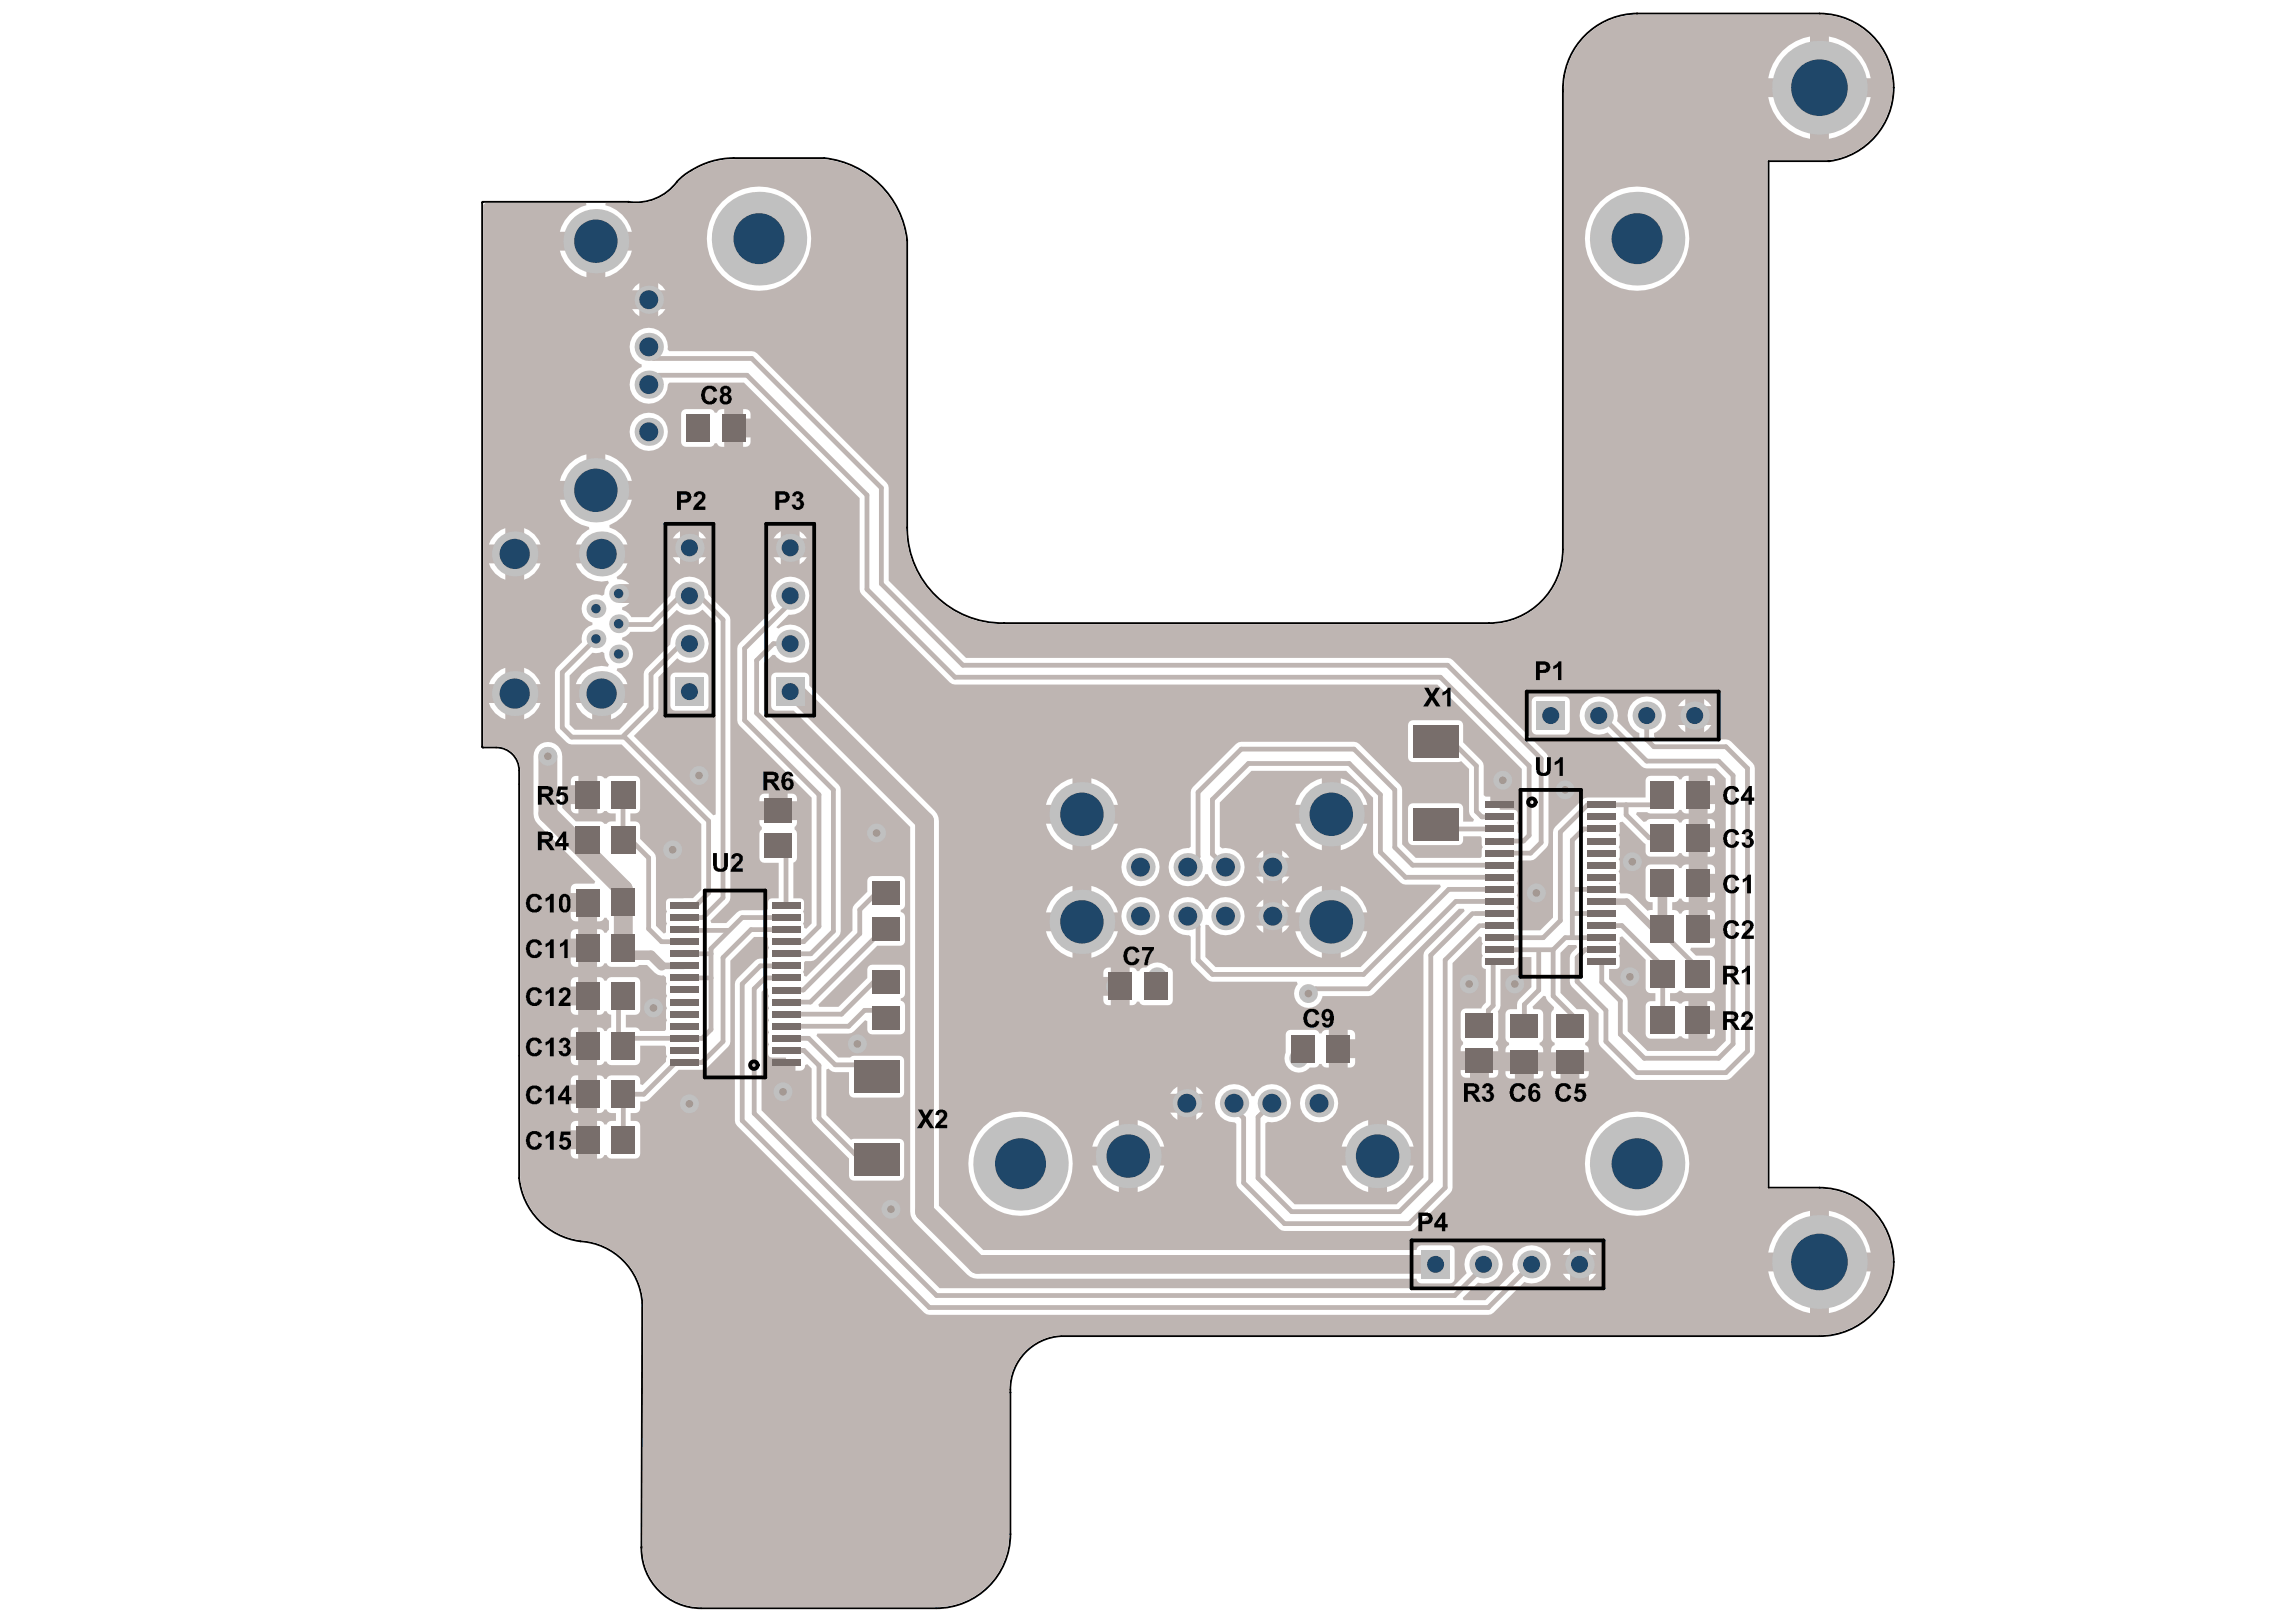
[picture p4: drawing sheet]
<svg xmlns="http://www.w3.org/2000/svg" width="297mm" height="210mm" viewBox="0 0 297 210" stroke-linecap="round" stroke-linejoin="round" font-family="sans-serif">
<g fill="none" stroke="#000" stroke-width=".24">
<path d="M202.2 11.9v59.2M202.2 11.9h.1M202.4 9.8l-.2 2.1M202.4 9.8h.1M211.8 1.8a9.7 9.7 0 0 0-9.4 8M211.8 1.8h23.6a9.6 9.6 0 0 1 9.6 9.5M211.8 1.8h.1M245 11.3h.1M245 11.3a9.6 9.6 0 0 1-8.4 9.6M62.4 26.2v70.5a7.6 7.6 0 0 1 3.1 .3 2.98 2.98 0 0 1 1.7 2.7v52.8M62.5 26.1l-.1 .1M87.6 23.5a6.6 6.6 0 0 1-6.3 2.6h-18.8"/>
<path d="M87.6 23.5h.1M94.9 20.5a10.5 10.5 0 0 0-7.3 3M94.9 20.5h.1M94.9 20.5h11.7a12.1 12.1 0 0 1 10.8 10.6M117.4 31.1h.1M117.4 31.1v37.2a12.3 12.3 0 0 0 12.5 12.3M236.6 20.9h-7.8v132.8h6.6M236.6 20.9h.1M202.2 71.1h.1M202.2 71.1a9.6 9.6 0 0 1-9.6 9.5M129.9 80.6h.1M129.9 80.6h62.7"/>
<path d="M192.6 80.6h.1M67.2 152.5h.1M67.2 152.5a9.2 9.2 0 0 0 7.9 8.1M235.4 153.7h.1M235.4 153.7a9.6 9.6 0 0 1 9.6 9.6M75.1 160.6a8.5 8.5 0 0 1 8 8l-.1 31.6M75.1 160.6h.1M245 163.3h.1M245 163.3a9.6 9.6 0 0 1-9.6 9.6h-98.1a6.9 6.9 0 0 0-6.6 7.3v18.3M130.7 198.5h.1M130.7 198.5a9.6 9.6 0 0 1-9.6 9.6h-30.4a7.7 7.7 0 0 1-7.7-7.9M83 200.2h.1"/>
</g>
<g fill="#a6968d">
<circle cx="169.3" cy="128.6" r=".49"/>
<circle cx="219.7" cy="132" r=".49"/>
<circle cx="219.7" cy="120.2" r=".49"/>
<circle cx="219.7" cy="114.3" r=".49"/>
<circle cx="215.1" cy="114.3" r=".49"/>
<circle cx="203.1" cy="137.4" r=".49"/>
<circle cx="197.2" cy="137.4" r=".49"/>
<circle cx="191.4" cy="137.3" r=".49"/>
<circle cx="219.7" cy="102.8" r=".49"/>
<circle cx="219.7" cy="108.4" r=".49"/>
<circle cx="194.4" cy="101" r=".49"/>
<circle cx="198.8" cy="115.6" r=".49"/>
<circle cx="210.9" cy="126.4" r=".49"/>
<circle cx="211.2" cy="111.5" r=".49"/>
<circle cx="202.5" cy="102.2" r=".49"/>
<circle cx="190.1" cy="127.3" r=".49"/>
<circle cx="196" cy="127.3" r=".49"/>
<circle cx="149.7" cy="126.4" r=".49"/>
<circle cx="144.3" cy="127.6" r=".49"/>
<circle cx="76" cy="116.8" r=".49"/>
<circle cx="76" cy="122.7" r=".49"/>
<circle cx="100.7" cy="104.9" r=".49"/>
<circle cx="101.3" cy="141.3" r=".49"/>
<circle cx="84.5" cy="130.4" r=".49"/>
<circle cx="168" cy="137" r=".49"/>
<circle cx="173.1" cy="135.7" r=".49"/>
<circle cx="90.3" cy="55.4" r=".49"/>
<circle cx="76" cy="128.9" r=".49"/>
<circle cx="76" cy="135.4" r=".49"/>
<circle cx="76" cy="147.5" r=".49"/>
<circle cx="76" cy="141.6" r=".49"/>
<circle cx="113.4" cy="107.8" r=".49"/>
<circle cx="90.4" cy="100.4" r=".49"/>
<circle cx="87" cy="110" r=".49"/>
<circle cx="89.2" cy="142.8" r=".49"/>
<circle cx="110.9" cy="135.1" r=".49"/>
<circle cx="115.3" cy="156.5" r=".49"/>
<circle cx="70.9" cy="97.9" r=".49"/>
<circle cx="76.1" cy="102.8" r=".49"/>
</g>
<g fill="#beb5b2">
<path d="M73.7 87.4v6.4l.7 .6h5.7l3.2-3.1v-4.1v-.3l.3-.3 3.1-3.2a2.46 2.46 0 0 1 3-2.5 2.46 2.46 0 0 1 1.7 3.5 2.46 2.46 0 0 1-3.8 .8l-2.4 2.4v4.1l-.1 .3-.2 .3-2.9 2.9 10.3 10.3 .3-.1v-24.8l-1.7-1.7a2.43 2.43 0 0 1-3.3 0l-2.6 2.6-.3 .2-3.1 .1a1.75 1.75 0 0 1-1.1 .7v.3a1.85 1.85 0 0 1 1.4 2.1 1.85 1.85 0 0 1-2 1.6l-.1 .3 .6 .4 .5 .8 .3 .5h-6.7a3.5 3.5 0 0 1 4.2-2.2l.1-.3a1.82 1.82 0 0 1-.6-1.5l-.3-.2-.8 .2h-.5zM86.9 87.2l.5-.2h3.6a.63 .63 0 0 1 .7 .7v3.6a.63 .63 0 0 1-.7 .7h-3.6a.63 .63 0 0 1-.7-.7v-3.6zM74.5 91h2.1v2.1a3.3 3.3 0 0 1-2.1-2.1zM79.1 91h2.1a3.3 3.3 0 0 1-2.1 2.1z"/>
<path d="M62.5 26.6v70h1.7a3.1 3.1 0 0 1 3.1 3.1v52.4a9 9 0 0 0 8.6 8.5 8.5 8.5 0 0 1 7.3 8.3l-.1 31a7.6 7.6 0 0 0 7.6 8.1h30.4a9.4 9.4 0 0 0 9.5-9.5v-18a7.1 7.1 0 0 1 7-7.7h97.8a9.5 9.5 0 0 0 9.4-9.7 9.5 9.5 0 0 0-9.7-9.3h-6.3h-.1v-.1v-132.8v-.2h.1h7.6a9.3 9.3 0 0 0 8.4-9.4 9.4 9.4 0 0 0-9.7-9.4h-23.3a9.6 9.6 0 0 0-9.5 10.3v58.9a9.7 9.7 0 0 1-9.7 9.7h-62.7a12.5 12.5 0 0 1-12-8.5 12.5 12.5 0 0 1-.6-3.2l-.1-37.7a11.8 11.8 0 0 0-10.9-10.8h-11.1a10.2 10.2 0 0 0-7.7 3.2 6.9 6.9 0 0 1-6.5 2.5h-2.6l-.1 .3a4.7 4.7 0 0 1 3.4 3.4h-9.3a4.7 4.7 0 0 1 3.5-3.4l-.1-.3h-13zM230.6 6.6a6.6 6.6 0 0 1 3.6-1.9v5.4h-5.4a6.6 6.6 0 0 1 1.8-3.5zM236.6 4.7a6.7 6.7 0 0 1 5.4 5.4h-5.4zM228.8 12.6h5.4v5.4a6.7 6.7 0 0 1-5.4-5.4zM236.6 12.6h5.4a6.7 6.7 0 0 1-5.4 5.4zM72.4 32.4h3.5v3.5a4.7 4.7 0 0 1-3.5-3.5zM78.3 32.4h3.4a4.7 4.7 0 0 1-3.4 3.5zM82.2 37l.5-.4v1h-.9zM85.2 36.6l.5 .4 .4 .6h-.9zM91.4 30.9a6.8 6.8 0 0 1 13.5 0 6.8 6.8 0 0 1-13.5 0zM205 30.9a6.8 6.8 0 0 1 13.5 0 6.8 6.8 0 0 1-13.5 0zM81.8 40h.9v.9l-.5-.4zM85.2 40h.9l-.4 .5-.5 .4zM82.2 43.1a2.46 2.46 0 0 1 2.8-.4 2.46 2.46 0 0 1 1.4 2.5l.2 .2h10.7l.3 .1 .3 .2 16.8 16.8 .2 .3 .1 .3v12.1l10 9.9h62.3l.3 .1 .3 .2 12.2 12.1 .2 .3v.4v10.8v.4l-.2 .3-1.7 1.6-1.9 .1-.1 .1v.9l-.2 .3 .1 .2a1.69 1.69 0 0 1-.1 1.4l.1 .2a1.68 1.68 0 0 1-.1 1.4l.1 .1a1.68 1.68 0 0 1-.1 1.4l.1 .2a1.68 1.68 0 0 1-.1 1.4l.2 .4v.8l.1 .2h2.8l1.6-1.7v-11l.1-.4 .2-.3 3.5-3.5 .3-.2 .4-.1h7.5v-2.2l.2-.4 .4-.2h3.1a.6 .6 0 0 1 .6 .5h.3l.1-.1a.77 .77 0 0 1 .9-.4v4.9a.74 .74 0 0 1-1-.5h-.3l-.1 .3-.5 .2h-3.1l-.4-.2h-1.3l-.1 .3 .9 1 .4-.1 .3-.3h.2h3.1l.5 .2 .1 .2h.3a.7 .7 0 0 1 1-.4v4.9a.74 .74 0 0 1-1-.5h-.3l-.1 .3-.5 .2h-3.1a.63 .63 0 0 1-.6-.7v-1l-3-2.9-.3 .1-.1 .3a1.69 1.69 0 0 1-.1 1.4l.1 .1a1.68 1.68 0 0 1-.1 1.4l.1 .2a1.68 1.68 0 0 1-.1 1.4l.1 .1a1.69 1.69 0 0 1-.1 1.4l.1 .3a1.71 1.71 0 0 1-.1 1.3l.2 .4v.8v.1l1.3 .1 .3 .2 2 2 .6-.1v-1a.72 .72 0 0 1-.9-.7v-3.6l.2-.4 .4-.2h3.1a.6 .6 0 0 1 .6 .4h.3h.1a.77 .77 0 0 1 .9-.4v4.9a.74 .74 0 0 1-1-.5h-.3v.1a.75 .75 0 0 1-.9 .4v1h.3a.6 .6 0 0 1 .6 .4h.3h.1a.77 .77 0 0 1 .9-.4v2.4h1.2v1.2h2.2l-.1 .9-.3 .3h-2.7l-.1 .3 .7 .8h1.8l.5 .2 .1 .2 .1 3.8a.63 .63 0 0 1-.7 .6h-3.1h-.3l-.3-.3h-.3l-.3 .3h-.8v1.1h.8l.3 .3h.4l.2-.3h.6v4.8h-.6l-.3-.3h-.3l-.3 .3h-.2h-3.2a.63 .63 0 0 1-.6-.6l.1-3.8 .3-.4h.9v-1.1h-.7a.63 .63 0 0 1-.6-.6v-3.7l-3-3-.3 .1a.85 .85 0 0 1-.2 .8 1.69 1.69 0 0 1 .1 1.4l-.1 .2a1.69 1.69 0 0 1 .1 1.4l-.3 .3h-1v1.3l2.3 2.4 .1 .4v4l2.5 2.5h8.9l1.3-1.3v-34l-1.3-1.3h-9h-.3l-.3-.2-4.4-4.4a2.47 2.47 0 0 1-3.6-1.7 2.47 2.47 0 0 1 2.5-3 2.47 2.47 0 0 1 2.3 3.2l2.6 2.6 .3-.1v-.9a2.46 2.46 0 0 1-1-3.8 2.46 2.46 0 0 1 3.9 0 2.46 2.46 0 0 1-1 3.8v.4l.4 .4h8.9l.3 .1 .4 .2 2.7 2.8 .3 .3v.3v36.6v.4l-.3 .3-2.7 2.8-.4 .2-.3 .1h-11.5l-.4-.1-.3-.2-4-4-.2-.4-.1-.3v-3.7l-3.4-3.4-.2-.3-.1-3.5 .1-.3 .2-.3 .6-.7-.1-.3h-1l-1 1v5.2l2.1 2.1h.9a.63 .63 0 0 1 .6 .6v3.1l-.1 .5-.3 .1v.3a.7 .7 0 0 1 .4 1h-4.8a.74 .74 0 0 1 .4-1v-.3l-.2-.1-.2-.5v-3.1l.3-.8a2.85 2.85 0 0 1-1-1.4l-.3-.1-1.4 1.4 .1 .3h.6a.63 .63 0 0 1 .7 .6v3.1l-.2 .5-.3 .1v.3a.7 .7 0 0 1 .5 1h-4.9a.74 .74 0 0 1 .4-1v-.3l-.2-.1-.2-.5v-3.1a.63 .63 0 0 1 .6-.6h.9v-1l1.8-1.9v-3.8h-1.6l-.1 .1-.1 1.1-.3 .3h-1.9v4.7v.4l-.3 .4v3.4v.2l-.3 .3v.4a.77 .77 0 0 1 .3 .8h-4.8a.84 .84 0 0 1 .3-.9v-.3l-.3-.3v-.2v-3.2a.63 .63 0 0 1 .6-.6h2.1l.2-.4 .3-.4v-4.3a.5 .5 0 0 1-.5-.5v-.9l.1-.3a1.67 1.67 0 0 1-.1-1.4l.1-.2-.1-.3v-.5l-.3-.1-3.5 3.4v29.1l-.1 .4-.2 .3-4.6 4.6-.3 .2-.4 .1h-16.1l-.4-.1-.3-.2-5.3-5.3-.2-.3-.1-.3v-7.7l-.2-.2a2.47 2.47 0 0 1-2.1-3.8 2.47 2.47 0 0 1 4.3 .5h.4l.1-.4a2.47 2.47 0 0 1 3.1-1 2.47 2.47 0 0 1 1.4 3 2.47 2.47 0 0 1-2.9 1.7l-.3 .2v6.7l3.8 3.8h13.2l3.5-3.5v-28.8v-.3l.2-.4 5.1-5-.1-.3h-.7l-11 11-.3 .2-.4 .1h-5.9v.2a1.85 1.85 0 0 1-2.7 1.1 1.85 1.85 0 0 1-.5-2.8l-.1-.4h-10.9h-.4l-2.2-2.1-.2-.3-.1-3.4-.2-.2h-.1a2.47 2.47 0 0 1-2.1-3.8 2.47 2.47 0 0 1 4.3 .4h.4l.1-.3a2.47 2.47 0 0 1 3.8-.6 2.47 2.47 0 0 1-.1 3.8 2.47 2.47 0 0 1-3.7-.8h-.4l-.1 .1v4l1.4 1.3h18.7l10.4-10.3-.1-.3h-4.5l-.3-.1-.3-.2-3.3-3.3-.2-.3-.1-.3v-7.1l-3.4-3.4h-12.3l-4.1 4v5.7l.3 .3a2.46 2.46 0 0 1 2.8 1.8 2.46 2.46 0 0 1-1.6 3 2.46 2.46 0 0 1-3-1.5h-.4l-.1 .3a2.47 2.47 0 0 1-4.3 0 2.47 2.47 0 0 1 2.3-3.6l.2-.2v-7.1l.1-.3 .2-.3 5.6-5.6 .3-.2 .4-.1h14.6l.3 .1 .3 .2 5.3 5.2 .2 .4 .1 .3v7.1l1.8 1.7h8.3l.2-.2v-.8l.1-.4-.1-.3v-.9l-.2-.2h-2.2a.88 .88 0 0 1-.4 1.1l-6.1 .1a.63 .63 0 0 1-.6-.7v-4.1l.1-.5 .5-.2h5.9a.63 .63 0 0 1 .6 .7v1.7h1.3l.1-.3-.6-.6v-.4v-5.5l-1.1-1-.3 .1h-5.9l-.5-.2-.1-.4v-4.2a.63 .63 0 0 1 .6-.6h5.9l.4 .2 .2 .4v2.3l2.4 2.3 .2 .4 .1 .3v3.8l.2 .2h.6v1.1h1.2v.6h1.9h.1l.3 .3a1.69 1.69 0 0 1-.1 1.4l.2 .4v.8l.2 .1 .3-.3v-8l-10.9-10.9h-62.5l-.3-.1-.3-.2-11.4-11.4-.2-.3-.1-.3v-11.8l-15-15h-9.6l-.2 .3a2.47 2.47 0 0 1-3.8 2 2.47 2.47 0 0 1 .4-4.3v-.3l-.3-.2a2.47 2.47 0 0 1-.5-3.9zM88.3 53.1l.4-.2h3.2a.6 .6 0 0 1 .5 .5h.4a.7 .7 0 0 1 .9-.5v4.9a.74 .74 0 0 1-.9-.4h-.4a.6 .6 0 0 1-.5 .4h-3.2a.63 .63 0 0 1-.6-.6v-3.6zM96.1 52.9a.74 .74 0 0 1 1 .7v.6h-1zM96.1 56.6h1v.6a.71 .71 0 0 1-1 .6zM81.5 55.9a2.47 2.47 0 0 1 4.9 0 2.47 2.47 0 0 1-4.9 0zM73.7 60l.7-.6 .8-.4 .7-.2v3.4h-3.5l.2-.6 .5-.8zM78.3 58.8a4.7 4.7 0 0 1 3.4 3.4h-3.4zM87.4 69.1l.6-.4v1h-1zM100.5 69.1l.5-.4v1h-.9zM90.4 68.7l.5 .4 .4 .6h-.9zM103.5 68.7l.5 .4 .4 .6h-.9zM72.4 64.7h9.3a4.7 4.7 0 0 1-2.9 3.2l.1 .4a3.4 3.4 0 0 1 2.3 2.2h-6.7a3.3 3.3 0 0 1 1.7-2v-.3a4.8 4.8 0 0 1-3.8-3.5zM64.1 69.2l.7-.6 .6-.3v2.2h-2.1l.2-.6zM67.8 68.3a3.3 3.3 0 0 1 2.1 2.2h-2.1zM100.1 72.1h.9v.9l-.5-.4zM87 72.1h1v.9l-.6-.4zM90.4 72.1h.9l-.4 .5-.5 .4zM103.5 72.1h.9l-.4 .5-.5 .4zM74.5 72.9h6.7l-.3 .6-.5 .7-.6 .5 .1 .3a1.74 1.74 0 0 1 1.5 .6h-1.4v2.4h1.4l-.4 .4-.5 .2v.3a1.79 1.79 0 0 1 1.2 1h2.2l2.8-2.8a2.47 2.47 0 0 1 2.4-2.5 2.47 2.47 0 0 1 2.6 2.4l2.5 2.5 .2 .3 .1 .4v36l-.1 .3-.2 .3-2.3 2.3 .1 .4h2l1.7-1.6 .3-.1h3.2l.2-.2v-.8l.1-.4 .4-.1h.8v-4.6h-1.8a.63 .63 0 0 1-.7-.7v-3.1l.1-.3 .3-.3-.1-.3-.2-.3-.1-.6h4.9v.6l-.3 .3v.4l.3 .2v.3v3.1a.6 .6 0 0 1-.5 .6v4.7h.9a.5 .5 0 0 1 .5 .5v.8l-.1 .4 .1 .1a1.69 1.69 0 0 1-.1 1.4l.1 .6 .3 .1 .7-.7v-16.3l-9.3-9.3-.2-.3-.1-.4v-9.3l.1-.3 .2-.4 4.6-4.6a2.46 2.46 0 0 1 .9-3.8 2.46 2.46 0 0 1 3.5 1.9 2.46 2.46 0 0 1-2.6 2.8l-1.7 1.6 .4 .2a2.46 2.46 0 0 1 3.4 .5 2.46 2.46 0 0 1-.5 3.5 2.46 2.46 0 0 1-3.4-.5l-.3-.1-1.2 1.2v6l9.7 9.6 .2 .4 .1 .3v18.3l-.1 .4-.2 .3-2.9 2.9-.3 .2-1.1 .1-.2 .2v.8l-.1 .4 .1 .5 .3 .1 6-6 .1-3 1.8-2v-1.4l.2-.4 .4-.2h3.7a.63 .63 0 0 1 .6 .6v3.1l-.2 .4-.4 .2v.3a.61 .61 0 0 1 .6 .7v3.1l-.2 .4-.4 .2h-3l-7.6 7.6 .1 .3h2.5l3.7-3.7 .1-1.4 .3-.3 3.9-.1a.63 .63 0 0 1 .6 .7v3.1l-.2 .4-.4 .2v.3a.61 .61 0 0 1 .6 .6v3.1l-.2 .5-.4 .2h-3.7a.63 .63 0 0 1-.6-.7v-1.1l-.3-.1-1.7 1.7-.4 .1h-4.1l-.1 .2 2.8 2.9h1.6l.5-.3 6.1 .1 .2 .1 .2 .5v4.1a.63 .63 0 0 1-.7 .6h-6.1l-.2-.1-.2-.5v-2.7h-1.8h-.3l-.5-.4-.3 .1v5.9l3.2 3.2 .4-.1h5.8a.63 .63 0 0 1 .7 .6v4.2l-.2 .4-.5 .2h-5.8a.63 .63 0 0 1-.7-.6v-2.3l-4.5-4.5-.2-.3-.1-.4v-6.4l-.6-.6-.2 .1v.1a.63 .63 0 0 1-.7 .7h-.6v-1.1h-1.2v-.6h-1.8l-.4-.2-.1-.3v-.9l.1-.4a1.69 1.69 0 0 1-.1-1.3l.1-.2-.1-.2a1.71 1.71 0 0 1 .1-1.4 1.71 1.71 0 0 1-.1-1.4l.1-.1a1.68 1.68 0 0 1-.1-1.4l.1-.2-.1-.4v-.5l-.4-.2-.5 .5v15.4l23.1 23h66.2l2-1.9a2.47 2.47 0 0 1 1.6-3.6 2.47 2.47 0 0 1 3 2.5 2.47 2.47 0 0 1-3.2 2.3l-2 2 .1 .3h2.9l3.7-3.7a2.46 2.46 0 0 1 1.9-3.4 2.46 2.46 0 0 1 2.8 2.7 2.46 2.46 0 0 1-3.4 2l-4 4-.3 .2-.3 .1h-72.4l-.3-.1-.3-.2-24.2-24.2-.3-.3v-.4v-17.7v-.3l.3-.3 2.3-2.4 .3-.2 .4-.1h.8l.2-.1v-.9l.1-.4-.1-.3v-.9l-.2-.1h-1.6l-3.1 3v10.5l-.1 .3-.2 .4-2.7 2.7-.3 .2h-3.4l-3.8 3.9-.3 .2-.9 .1v.8a.63 .63 0 0 1-.6 .6h-.6v1.1h.8l.4 .3v3.9a.63 .63 0 0 1-.6 .6h-3.1l-.5-.2-.1-.2h-.3a.7 .7 0 0 1-1 .4v-4.8a.74 .74 0 0 1 1 .4h.3l.1-.3 .2-.1h.9v-1.1h-.6a.6 .6 0 0 1-.6-.4h-.3v.1a.77 .77 0 0 1-1 .3v-4.8a.74 .74 0 0 1 1 .4h.3l.1-.3 .5-.1h3.1a.63 .63 0 0 1 .6 .6v.5l.3 .1 3.1-3v-.5l.1-.2-.1-.3v-.9l-.2-.2h-3.2v1.9a.63 .63 0 0 1-.6 .6h-3.1l-.5-.1-.1-.3h-.3a.7 .7 0 0 1-1 .4v-4.8a.74 .74 0 0 1 1 .4h.3l.1-.3 .5-.1v-1.7a.6 .6 0 0 1-.6-.4h-.3a.77 .77 0 0 1-1 .4v-4.9a.74 .74 0 0 1 1 .5h.3l.1-.3 .5-.2h3.1a.63 .63 0 0 1 .6 .7v3.8l-.4 .4h-1.4v1.7h1.2a.6 .6 0 0 1 .6 .4h3.2l.2-.2v-.8l.1-.4-.1-.1a1.68 1.68 0 0 1 .1-1.4l-.1-.2a1.68 1.68 0 0 1 .1-1.4l-.1-.2a1.71 1.71 0 0 1 .1-1.4l-.1-.3v-.5l-.4-.3h-.7l-.4-.3-1-1h-1l-.3 .2h-.2h-3.1l-.5-.2-.1-.2h-.3a.7 .7 0 0 1-1 .4v-4.9a.74 .74 0 0 1 1 .5h.3l.3-.4v-1.2l-.3-.3h-.3a.77 .77 0 0 1-1 .4v-2.4h-1.2v-1.2h-2.2l.1-.9 .3-.3h2.7l.1-.3-7.4-7.5a2.07 2.07 0 0 1-.6-1.3l.1-7.9a1.86 1.86 0 0 1 2-1.4 1.86 1.86 0 0 1 1.6 1.9v6.6l1.8 1.8h3.1h.3l.3 .3h.3l.3-.3h.9v-1l-.9-.1-.3-.2h-.3l-.3 .2-.6 .1v-4.9l.6 .1 .3 .2h.3l.3-.2 .2-.1h3.2a.63 .63 0 0 1 .6 .6v3.9l-.4 .3-.8 .1v1h.6a.63 .63 0 0 1 .6 .6v1.7l1.8 1.7 .2 .3 .1 .4v8.8l1 1 .3-.1v-.8l.1-.4a1.68 1.68 0 0 1-.1-1.4l.1-.1-.1-.2a1.68 1.68 0 0 1 .1-1.4l.4-.1 3-.1 1-1v-8.6l-10.3-10.3h-6.4h-.4l-1.5-1.5-.2-.3-.1-.3v-7.2l.1-.3 .2-.4 3.2-3.2a1.85 1.85 0 0 1 1.3-2.2v-.3a1.85 1.85 0 0 1-1.2-2.5 1.85 1.85 0 0 1 2.5-1l.3-.2a1.76 1.76 0 0 1 .6-1.4l-.1-.3-.9 .1a3.5 3.5 0 0 1-3.3-2.4zM67.8 72.9h2.1a3.3 3.3 0 0 1-2.1 2.1zM63.3 72.9h2.1v2.1a3.3 3.3 0 0 1-2.1-2.1zM64.1 87.2l.7-.5 .6-.3v2.1h-2.1l.2-.5zM67.8 86.4a3.3 3.3 0 0 1 2.1 2.1h-2.1zM217.5 90.9l.5-.4v.9h-.9zM220.5 90.5l.5 .4 .4 .5h-.9zM63.3 91h2.1v2.1a3.3 3.3 0 0 1-2.1-2.1zM67.8 91h2.1a3.3 3.3 0 0 1-2.1 2.1zM217.1 93.8h.9v.9l-.5-.3zM220.5 93.8h.9l-.4 .6-.5 .3zM198.3 90.3l.5-.2h3.7a.63 .63 0 0 1 .6 .7v3.6a.63 .63 0 0 1-.6 .7h-3.7a.63 .63 0 0 1-.6-.7v-3.6zM74 100.6l.2-.1 .6-.1v1.2h-1v-.6zM220.9 100.4a.74 .74 0 0 1 1 .6v.6h-1zM98.4 102.9l.5-.2h.6v1h-1.3l.1-.6zM101.9 102.7h.6a.72 .72 0 0 1 .6 1h-1.2zM168.8 102l.7-.6 .9-.5 .6-.2v3.5h-3.4l.2-.7 .4-.8zM136.6 102l.7-.6 .8-.5 .6-.2v3.5h-3.4l.2-.7 .5-.8zM141.2 100.7a4.7 4.7 0 0 1 3.4 3.5h-3.4zM173.5 100.7a4.7 4.7 0 0 1 3.4 3.5h-3.4zM73.8 104.1h1v1.2a.75 .75 0 0 1-1-.7zM220.9 104.1h1v.5a.71 .71 0 0 1-1 .7zM220.9 106a.74 .74 0 0 1 1 .6v.6h-1zM167.6 106.6h3.4v3.4a4.7 4.7 0 0 1-3.4-3.4zM141.2 106.6h3.4a4.7 4.7 0 0 1-3.4 3.4zM135.3 106.6h3.4v3.4a4.7 4.7 0 0 1-3.4-3.4zM173.5 106.6h3.4a4.7 4.7 0 0 1-3.4 3.4zM220.9 109.6h1v.6a.71 .71 0 0 1-1 .7zM162.9 110.5l.5-.4v.9h-.9zM165.9 110.1l.5 .4 .4 .5h-.9zM220.9 111.9a.74 .74 0 0 1 1 .6v.6h-1zM162.5 113.4h.9v1l-.5-.4zM165.9 113.4h.9l-.4 .6-.5 .4zM145.1 112.2a2.47 2.47 0 0 1 4.9 0 2.47 2.47 0 0 1-4.9 0zM220.9 115.5h1v.6a.71 .71 0 0 1-1 .7zM162.9 116.8l.5-.4v.9h-.9zM165.9 116.4l.5 .4 .4 .5h-.9zM168.8 115.9l.7-.6 .9-.5 .6-.2v3.5h-3.4l.2-.7 .4-.8zM136.6 115.9l.7-.6 .8-.5 .6-.2v3.5h-3.4l.2-.7 .5-.8zM141.2 114.6a4.7 4.7 0 0 1 3.4 3.5h-3.4zM173.5 114.6a4.7 4.7 0 0 1 3.4 3.5h-3.4zM220.9 117.8a.74 .74 0 0 1 1 .6v.6h-1zM73.8 118h1v1.2a.74 .74 0 0 1-1-.6zM162.5 119.8h.9v.9l-.5-.4zM165.9 119.8h.9l-.4 .5-.5 .4zM145.1 118.6a2.47 2.47 0 0 1 4.9 0 2.47 2.47 0 0 1-4.9 0zM74 120.4l.2-.1 .6-.1v1.3h-1v-.6zM167.6 120.5h3.4v3.4a4.7 4.7 0 0 1-3.4-3.4zM141.2 120.5h3.4a4.7 4.7 0 0 1-3.4 3.4zM135.3 120.5h3.4v3.4a4.7 4.7 0 0 1-3.4-3.4zM173.5 120.5h3.4a4.7 4.7 0 0 1-3.4 3.4zM73.8 123.9h1v1.2a.74 .74 0 0 1-1-.6zM142.9 125.4l.2-.1 .6-.1v1.2h-1v-.6zM74 126.6l.2-.1 .6-.1v1.3h-1v-.6zM142.7 128.9h1v1.2a.74 .74 0 0 1-1-.6zM146.1 125.2a.74 .74 0 0 1 1 .5h.3a.7 .7 0 0 1 .9-.5 1.82 1.82 0 0 1 2.8 0 .62 .62 0 0 1 .6 .6v3.7a.63 .63 0 0 1-.6 .6h-3.1a.6 .6 0 0 1-.6-.5h-.3a.7 .7 0 0 1-1 .5zM220.9 129.6a.75 .75 0 0 1 1 .6v.6h-1zM73.8 130.1h1v1.2a.74 .74 0 0 1-1-.6zM166.5 133.5l.5-.2h3.1a.6 .6 0 0 1 .6 .4h.3a.7 .7 0 0 1 .9-.4v4.8a.74 .74 0 0 1-.9-.4h-.3a.6 .6 0 0 1-.6 .4h-.7a1.84 1.84 0 0 1-2.3 .4 1.84 1.84 0 0 1-.8-2.3v-2.3zM74 133.1l.2-.1h.6v1.2h-1v-.6zM220.9 133.2h1v.6a.72 .72 0 0 1-1 .6zM174.4 133.3a.74 .74 0 0 1 .9 .6v.6h-.9zM73.8 136.6h1v1.2a.74 .74 0 0 1-1-.6zM174.4 136.9h.9v.6a.71 .71 0 0 1-.9 .6zM189 138.5h1.2v1h-.6a.72 .72 0 0 1-.6-1zM192.6 138.5h1.2a.75 .75 0 0 1-.6 1h-.6zM194.8 138.6h1.2v1h-.6a.71 .71 0 0 1-.6-1zM198.4 138.6h1.3a.74 .74 0 0 1-.7 1h-.6zM200.7 138.6h1.2v1h-.6a.71 .71 0 0 1-.6-1zM204.3 138.6h1.2a.74 .74 0 0 1-.6 1h-.6zM74 139.3l.2-.1h.6v1.2h-1v-.6zM151.8 141l.5-.4v.9h-.9zM154.8 140.6l.5 .4 .4 .5h-.9zM73.8 142.8h1v1.2a.74 .74 0 0 1-1-.6zM151.4 144h.9v.9l-.5-.4zM154.8 144h.9l-.4 .5-.5 .4zM168.2 142.8a2.47 2.47 0 0 1 4.9 0 2.47 2.47 0 0 1-4.9 0zM74 145.2l.2-.1h.6v1.2h-1v-.6zM142.5 146.2l.8-.6 .8-.5 .6-.1v3.4h-3.4l.2-.6 .4-.9zM147.2 145a4.7 4.7 0 0 1 3.4 3.4h-3.4zM174.8 146.2l.7-.6 .9-.5 .6-.1v3.4h-3.4l.2-.6 .4-.9zM179.4 145a4.7 4.7 0 0 1 3.5 3.4h-3.5zM73.8 148.7h1v1.2a.74 .74 0 0 1-1-.6zM141.3 150.8h3.4v3.5a4.7 4.7 0 0 1-3.4-3.5zM147.2 150.8h3.4a4.7 4.7 0 0 1-3.4 3.5zM173.6 150.8h3.4v3.5a4.7 4.7 0 0 1-3.4-3.5zM179.4 150.8h3.5a4.7 4.7 0 0 1-3.5 3.5zM125.3 150.6a6.8 6.8 0 0 1 13.5 0 6.8 6.8 0 0 1-13.5 0zM205 150.6a6.8 6.8 0 0 1 13.5 0 6.8 6.8 0 0 1-13.5 0zM99.9 87.2l.5-.2h3.7a.63 .63 0 0 1 .6 .7v1l16.2 16.2 .5 .9 .1 50.2 5.7 5.8h56.1a.62 .62 0 0 1 .6-.6h3.7a.63 .63 0 0 1 .6 .6v3.7a.63 .63 0 0 1-.6 .6h-3.7a.62 .62 0 0 1-.6-.6h-56.9l-.9-.3-.4-.3-6.8-6.8-.3-.4-.2-.9v-49.8l-15.1-15h-2.3a.63 .63 0 0 1-.6-.7v-3.6zM230.6 158.5a6.6 6.6 0 0 1 3.6-1.8v5.4h-5.4a6.6 6.6 0 0 1 1.8-3.6zM236.6 156.7a6.7 6.7 0 0 1 5.4 5.4h-5.4zM202.6 161.9l.5-.4v.9h-.9zM205.6 161.5l.5 .4 .4 .5h-.9zM202.2 164.8h.9v1l-.5-.4zM205.6 164.8h.9l-.4 .6-.5 .4zM228.8 164.5h5.4v5.4a6.7 6.7 0 0 1-5.4-5.4zM236.6 164.5h5.4a6.7 6.7 0 0 1-5.4 5.4z"/>
</g>
<g fill="none" stroke="#beb5b2" stroke-width=".62">
<path d="M213 95.7l1 .9M223.3 96.6l2.8 2.8M178.6 110.3l3.2 3.2M185.4 106.7l.6 .6M203.4 115.2v3.1l.1-.1M204.9 107.3l-1.5 1.4M213.3 108.4h1.8v.3M170.2 128l-.6 .6h-.3M193.2 124.5h.8M202.5 121.3h.9M205.1 122.9l-1.1 1M215.1 120.2v.5"/>
<path d="M219.7 125.3v.8M226.1 136l-2.8 2.8M159.7 142.8v.7"/>
</g>
<path d="M170.4 142.5l.3 .3" fill="none" stroke="#beb5b2" stroke-width="1.2"/>
<circle cx="159.7" cy="143.5" r=".31" fill="#beb5b2"/>
<g fill="none" stroke="#beb5b2" stroke-width=".62">
<path d="M83.9 45.8l.6 .6h12.8l16.7 16.7v12.4l10.6 10.6h62.7l12.1 12.1v10.8l-1.4 1.4h-4M85.2 49.5v-.9h11.4l15.6 15.5v12.2l11.3 11.3h62.8l11.5 11.5v9l-.7 .7h-3.1M101.3 77.1l.9 .9-5.9 5.9v9.3l9.7 9.6v17.1l-2 2h-2.3M77.7 83h-.9l-4.1 4v7.2l1.3 1.2h6.8l10.9 10.8v9.4l-1.7 1.6h-1.5M80 81.3l.6-.5h3.7l3.8-3.7h2.3l3.1 3.1v36l-2.5 2.5h-2.5M90.7 83.3h-2.5l-4 3.9v4.5l-3.5 3.5M102.9 83.3h-2.8l-2.2 2.2v6.8l9.9 9.9v18.3l-2.9 2.9h-3.2M187.2 94.5v.8l3.8 3.8v5.9l.7 .7h2.3M206.8 92.6h.3l5.9 5.9h9.4l1.8 1.9v34.7l-1.8 1.9h-9.7l-3.1-3.2v-4.3l-2.4-2.4v-2.6M213 92.6v3.1M214 96.6h9.3M226.1 99.4v36.6"/>
<path d="M80.6 102.2v5.6h1.1M80.8 107.9l3.1 3.1v9.2l1.7 1.7h2.9M101.7 118.7h-5.7l-4 4.1v10.4l-1.2 1.2h-8.8M101.7 109.8v7.4M114 114.9l-2.8 2.8v3.1l-7.3 7.3h-2.2M154.7 112.8l-.9 .9M178.6 110.3v-7.5l-4-4h-13.1l-4.6 4.7v7l1.6 1.7M181.8 113.5h11.9M186 107.3h8M190.5 118.2l-5.4 5.4v29.2l-4 4h-14l-4.3-4.3v-7.9l1.7-1.8M190.8 118.2h3.2M191.4 119.8l-4.4 4.4v29.5l-4.7 4.7h-16.1l-5.3-5.3v-8.4l-1.2-1.2"/>
<path d="M191.7 119.8h2.3M193.7 112h-10.9l-2.4-2.3v-7.5l-5.2-5.3h-14.6l-5.6 5.6v8.4l-1.3 1.3M193.7 115.1h-6.3l-11 11h-19.5l-1.9-1.9v-4.3l-1.3-1.3M193.7 116.7h-5.4l-11.3 11.3h-6.8M203.4 108.7v6.5l.2-.1h3.6M203.4 118.3v3h3.8M203.5 118.2h3.7M204.9 107.3h2.3M207.2 119.8h2.6l5.3 5.3v6.9M210.4 104.2v1.2l2.9 3M213.5 104.2h-8.1l-3.5 3.5v11.4l-2.2 2.2h-5.7M80 129v6.1"/>
<path d="M80.6 128.9l-.1 .1M88.5 126.6h3.5M88.5 123.4h3.5M89.6 120.4h4.6M101.7 134.4h2.9l3.4 3.4h3.8l-.6 .6h1.6M101.7 135.9h2.3l2 2v6.8l4.6 4.7h.2l.2-.3h1.8M101.7 126.6h-2.7l-1.4 1.4v16.1l23.6 23.6h67l3.7-3.8h1.3M101.7 120.3h-4.5l-3.7 3.6v10.9l-2.7 2.7h-3.4l-4.1 4.1h-2.7M101.7 125h-3.3l-2.4 2.3v17.7l24.2 24.2h72.4l5.2-5.2-1-1M114 120.2v.3l-9.2 9.2h-3.1M114.6 130.7h-2.7l-2.1 2.1h-8.1M114.6 127h-1.5l-4.2 4.2h-7.2"/>
<path d="M191.6 132.3h1.3M193.2 124.5v5.6l-.6 .6v1h-1.9M194 122.9h6.9M199.1 123.2v4.9l-1.9 1.9v2.8M200.9 122.9v6l2.8 2.8M201.9 132.1h1.6M202.5 121.3l-1.6 1.6M204 123.9v3.1l3.8 3.7v4.1l4 4h11.5M205.1 122.9h2.1M215.1 120.7l4.6 4.6M80.6 142.2v5.9l.7 .6"/>
</g>
<path d="M83.2 55.6h.7M215.1 114.3v5.9M80.6 123.6h3.6l1.4 1.4" fill="none" stroke="#beb5b2" stroke-width="1.2"/>
<path d="M206.9 116.7h3.5l3.6 3.5h1.1M85.6 125h2.9" fill="none" stroke="#beb5b2" stroke-width=".85"/>
<path d="M70.9 97.9v7.4l9.7 9.8v.9M102.9 89.5l16.7 16.7v50.6l6.8 6.8h59.3M80.6 116.8v5.9" fill="none" stroke="#beb5b2" stroke-width="2.4"/>
<circle cx="169.3" cy="128.6" r="1.22" fill="#c0c0c0"/>
<circle cx="169.3" cy="128.6" r=".49" fill="#a6968d"/>
<circle cx="219.7" cy="132" r="1.22" fill="#c0c0c0"/>
<circle cx="219.7" cy="132" r=".49" fill="#a6968d"/>
<circle cx="219.7" cy="120.2" r="1.22" fill="#c0c0c0"/>
<circle cx="219.7" cy="120.2" r=".49" fill="#a6968d"/>
<circle cx="219.7" cy="114.3" r="1.22" fill="#c0c0c0"/>
<circle cx="219.7" cy="114.3" r=".49" fill="#a6968d"/>
<circle cx="215.1" cy="114.3" r="1.22" fill="#c0c0c0"/>
<circle cx="215.1" cy="114.3" r=".49" fill="#a6968d"/>
<circle cx="203.1" cy="137.4" r="1.22" fill="#c0c0c0"/>
<circle cx="203.1" cy="137.4" r=".49" fill="#a6968d"/>
<circle cx="197.2" cy="137.4" r="1.22" fill="#c0c0c0"/>
<circle cx="197.2" cy="137.4" r=".49" fill="#a6968d"/>
<circle cx="191.4" cy="137.3" r="1.22" fill="#c0c0c0"/>
<circle cx="191.4" cy="137.3" r=".49" fill="#a6968d"/>
<circle cx="219.7" cy="102.8" r="1.22" fill="#c0c0c0"/>
<circle cx="219.7" cy="102.8" r=".49" fill="#a6968d"/>
<circle cx="219.7" cy="108.4" r="1.22" fill="#c0c0c0"/>
<circle cx="219.7" cy="108.4" r=".49" fill="#a6968d"/>
<circle cx="194.4" cy="101" r="1.22" fill="#c0c0c0"/>
<circle cx="194.4" cy="101" r=".49" fill="#a6968d"/>
<circle cx="198.8" cy="115.6" r="1.22" fill="#c0c0c0"/>
<circle cx="198.8" cy="115.6" r=".49" fill="#a6968d"/>
<circle cx="210.9" cy="126.4" r="1.22" fill="#c0c0c0"/>
<circle cx="210.9" cy="126.4" r=".49" fill="#a6968d"/>
<circle cx="211.2" cy="111.5" r="1.22" fill="#c0c0c0"/>
<circle cx="211.2" cy="111.5" r=".49" fill="#a6968d"/>
<circle cx="202.5" cy="102.2" r="1.22" fill="#c0c0c0"/>
<circle cx="202.5" cy="102.2" r=".49" fill="#a6968d"/>
<circle cx="190.1" cy="127.3" r="1.22" fill="#c0c0c0"/>
<circle cx="190.1" cy="127.3" r=".49" fill="#a6968d"/>
<circle cx="196" cy="127.3" r="1.22" fill="#c0c0c0"/>
<circle cx="196" cy="127.3" r=".49" fill="#a6968d"/>
<circle cx="149.7" cy="126.4" r="1.22" fill="#c0c0c0"/>
<circle cx="149.7" cy="126.4" r=".49" fill="#a6968d"/>
<circle cx="144.3" cy="127.6" r="1.22" fill="#c0c0c0"/>
<circle cx="144.3" cy="127.6" r=".49" fill="#a6968d"/>
<circle cx="76" cy="116.8" r="1.22" fill="#c0c0c0"/>
<circle cx="76" cy="116.8" r=".49" fill="#a6968d"/>
<circle cx="76" cy="122.7" r="1.22" fill="#c0c0c0"/>
<circle cx="76" cy="122.7" r=".49" fill="#a6968d"/>
<circle cx="100.7" cy="104.9" r="1.22" fill="#c0c0c0"/>
<circle cx="100.7" cy="104.9" r=".49" fill="#a6968d"/>
<circle cx="101.3" cy="141.3" r="1.22" fill="#c0c0c0"/>
<circle cx="101.3" cy="141.3" r=".49" fill="#a6968d"/>
<circle cx="84.5" cy="130.4" r="1.22" fill="#c0c0c0"/>
<circle cx="84.5" cy="130.4" r=".49" fill="#a6968d"/>
<circle cx="168" cy="137" r="1.22" fill="#c0c0c0"/>
<circle cx="168" cy="137" r=".49" fill="#a6968d"/>
<circle cx="173.1" cy="135.7" r="1.22" fill="#c0c0c0"/>
<circle cx="173.1" cy="135.7" r=".49" fill="#a6968d"/>
<circle cx="90.3" cy="55.4" r="1.22" fill="#c0c0c0"/>
<circle cx="90.3" cy="55.4" r=".49" fill="#a6968d"/>
<circle cx="76" cy="128.9" r="1.22" fill="#c0c0c0"/>
<circle cx="76" cy="128.9" r=".49" fill="#a6968d"/>
<circle cx="76" cy="135.4" r="1.22" fill="#c0c0c0"/>
<circle cx="76" cy="135.4" r=".49" fill="#a6968d"/>
<circle cx="76" cy="147.5" r="1.22" fill="#c0c0c0"/>
<circle cx="76" cy="147.5" r=".49" fill="#a6968d"/>
<circle cx="76" cy="141.6" r="1.22" fill="#c0c0c0"/>
<circle cx="76" cy="141.6" r=".49" fill="#a6968d"/>
<circle cx="113.4" cy="107.8" r="1.22" fill="#c0c0c0"/>
<circle cx="113.4" cy="107.8" r=".49" fill="#a6968d"/>
<circle cx="90.4" cy="100.4" r="1.22" fill="#c0c0c0"/>
<circle cx="90.4" cy="100.4" r=".49" fill="#a6968d"/>
<circle cx="87" cy="110" r="1.22" fill="#c0c0c0"/>
<circle cx="87" cy="110" r=".49" fill="#a6968d"/>
<circle cx="89.2" cy="142.8" r="1.22" fill="#c0c0c0"/>
<circle cx="89.2" cy="142.8" r=".49" fill="#a6968d"/>
<circle cx="110.9" cy="135.1" r="1.22" fill="#c0c0c0"/>
<circle cx="110.9" cy="135.1" r=".49" fill="#a6968d"/>
<circle cx="115.3" cy="156.5" r="1.22" fill="#c0c0c0"/>
<circle cx="115.3" cy="156.5" r=".49" fill="#a6968d"/>
<circle cx="70.9" cy="97.9" r="1.22" fill="#c0c0c0"/>
<circle cx="70.9" cy="97.9" r=".49" fill="#a6968d"/>
<circle cx="76.1" cy="102.8" r="1.22" fill="#c0c0c0"/>
<circle cx="76.1" cy="102.8" r=".49" fill="#a6968d"/>
<circle cx="238.8" cy="166.8" r=".73" fill="#c0c0c0"/>
<circle cx="238.8" cy="166.8" r=".49" fill="#1f4769"/>
<circle cx="240.3" cy="163.3" r=".73" fill="#c0c0c0"/>
<circle cx="240.3" cy="163.3" r=".49" fill="#1f4769"/>
<circle cx="238.8" cy="14.8" r=".73" fill="#c0c0c0"/>
<circle cx="238.8" cy="14.8" r=".49" fill="#1f4769"/>
<circle cx="238.8" cy="7.9" r=".73" fill="#c0c0c0"/>
<circle cx="238.8" cy="7.9" r=".49" fill="#1f4769"/>
<circle cx="235.4" cy="168.2" r=".73" fill="#c0c0c0"/>
<circle cx="235.4" cy="168.2" r=".49" fill="#1f4769"/>
<circle cx="235.4" cy="158.4" r=".73" fill="#c0c0c0"/>
<circle cx="235.4" cy="158.4" r=".49" fill="#1f4769"/>
<circle cx="230.5" cy="163.3" r=".73" fill="#c0c0c0"/>
<circle cx="230.5" cy="163.3" r=".49" fill="#1f4769"/>
<circle cx="219.2" cy="92.6" r="1.83" fill="#c0c0c0"/>
<circle cx="219.2" cy="92.6" r="1.1" fill="#1f4769"/>
<circle cx="164.5" cy="142.8" r="1.83" fill="#c0c0c0"/>
<circle cx="164.5" cy="142.8" r="1.22" fill="#1f4769"/>
<circle cx="164.7" cy="112.2" r="1.83" fill="#c0c0c0"/>
<circle cx="164.7" cy="112.2" r="1.22" fill="#1f4769"/>
<circle cx="159.7" cy="142.8" r="1.83" fill="#c0c0c0"/>
<circle cx="159.7" cy="142.8" r="1.22" fill="#1f4769"/>
<circle cx="80" cy="76.8" r="1.22" fill="#c0c0c0"/>
<circle cx="80" cy="76.8" r=".61" fill="#1f4769"/>
<circle cx="238.8" cy="159.9" r=".73" fill="#c0c0c0"/>
<circle cx="238.8" cy="159.9" r=".49" fill="#1f4769"/>
<circle cx="240.3" cy="11.3" r=".73" fill="#c0c0c0"/>
<circle cx="240.3" cy="11.3" r=".49" fill="#1f4769"/>
<circle cx="235.4" cy="16.2" r=".73" fill="#c0c0c0"/>
<circle cx="235.4" cy="16.2" r=".49" fill="#1f4769"/>
<circle cx="235.4" cy="6.5" r=".73" fill="#c0c0c0"/>
<circle cx="235.4" cy="6.5" r=".49" fill="#1f4769"/>
<circle cx="230.5" cy="11.3" r=".73" fill="#c0c0c0"/>
<circle cx="230.5" cy="11.3" r=".49" fill="#1f4769"/>
<circle cx="204.3" cy="163.6" r="1.83" fill="#c0c0c0"/>
<circle cx="204.3" cy="163.6" r="1.1" fill="#1f4769"/>
<circle cx="164.7" cy="118.6" r="1.83" fill="#c0c0c0"/>
<circle cx="164.7" cy="118.6" r="1.22" fill="#1f4769"/>
<circle cx="80" cy="84.6" r="1.22" fill="#c0c0c0"/>
<circle cx="80" cy="84.6" r=".61" fill="#1f4769"/>
<circle cx="80" cy="80.7" r="1.22" fill="#c0c0c0"/>
<circle cx="80" cy="80.7" r=".61" fill="#1f4769"/>
<circle cx="231.9" cy="166.8" r=".73" fill="#c0c0c0"/>
<circle cx="231.9" cy="166.8" r=".49" fill="#1f4769"/>
<circle cx="231.9" cy="14.8" r=".73" fill="#c0c0c0"/>
<circle cx="231.9" cy="14.8" r=".49" fill="#1f4769"/>
<circle cx="231.9" cy="7.9" r=".73" fill="#c0c0c0"/>
<circle cx="231.9" cy="7.9" r=".49" fill="#1f4769"/>
<path d="M198.8 90.8h3.7v3.6h-3.7z" fill-rule="evenodd" fill="#c0c0c0"/>
<circle cx="200.6" cy="92.6" r="1.1" fill="#1f4769"/>
<circle cx="206.8" cy="92.6" r="1.83" fill="#c0c0c0"/>
<circle cx="206.8" cy="92.6" r="1.1" fill="#1f4769"/>
<circle cx="170.7" cy="142.8" r="1.83" fill="#c0c0c0"/>
<circle cx="170.6" cy="142.8" r="1.22" fill="#1f4769"/>
<circle cx="158.5" cy="112.2" r="1.83" fill="#c0c0c0"/>
<circle cx="158.5" cy="112.2" r="1.22" fill="#1f4769"/>
<circle cx="147.5" cy="112.2" r="1.83" fill="#c0c0c0"/>
<circle cx="147.5" cy="112.2" r="1.22" fill="#1f4769"/>
<circle cx="102.2" cy="83.3" r="1.83" fill="#c0c0c0"/>
<circle cx="102.2" cy="83.3" r="1.1" fill="#1f4769"/>
<circle cx="102.2" cy="77.1" r="1.83" fill="#c0c0c0"/>
<circle cx="102.2" cy="77.1" r="1.1" fill="#1f4769"/>
<circle cx="89.2" cy="83.3" r="1.83" fill="#c0c0c0"/>
<circle cx="89.2" cy="83.3" r="1.1" fill="#1f4769"/>
<circle cx="77.1" cy="82.7" r="1.22" fill="#c0c0c0"/>
<circle cx="77.1" cy="82.7" r=".61" fill="#1f4769"/>
<circle cx="89.2" cy="77.1" r="1.83" fill="#c0c0c0"/>
<circle cx="89.2" cy="77.1" r="1.1" fill="#1f4769"/>
<circle cx="77.1" cy="78.8" r="1.22" fill="#c0c0c0"/>
<circle cx="77.1" cy="78.8" r=".61" fill="#1f4769"/>
<circle cx="231.9" cy="159.9" r=".73" fill="#c0c0c0"/>
<circle cx="231.9" cy="159.9" r=".49" fill="#1f4769"/>
<circle cx="198.1" cy="163.6" r="1.83" fill="#c0c0c0"/>
<circle cx="198.1" cy="163.6" r="1.1" fill="#1f4769"/>
<circle cx="191.9" cy="163.6" r="1.83" fill="#c0c0c0"/>
<circle cx="191.9" cy="163.6" r="1.1" fill="#1f4769"/>
<path d="M183.9 161.8h3.7v3.7h-3.7z" fill-rule="evenodd" fill="#c0c0c0"/>
<circle cx="185.7" cy="163.6" r="1.1" fill="#1f4769"/>
<circle cx="158.5" cy="118.6" r="1.83" fill="#c0c0c0"/>
<circle cx="158.5" cy="118.6" r="1.22" fill="#1f4769"/>
<circle cx="147.5" cy="118.6" r="1.83" fill="#c0c0c0"/>
<circle cx="147.5" cy="118.6" r="1.22" fill="#1f4769"/>
<circle cx="140" cy="119.3" r="4.2" fill="#c0c0c0"/>
<circle cx="140" cy="119.3" r="2.81" fill="#1f4769"/>
<circle cx="140" cy="105.4" r="4.2" fill="#c0c0c0"/>
<circle cx="140" cy="105.4" r="2.81" fill="#1f4769"/>
<path d="M100.4 87.7h3.7v3.6h-3.7z" fill-rule="evenodd" fill="#c0c0c0"/>
<circle cx="102.2" cy="89.5" r="1.1" fill="#1f4769"/>
<circle cx="102.2" cy="70.9" r="1.83" fill="#c0c0c0"/>
<circle cx="102.2" cy="70.9" r="1.1" fill="#1f4769"/>
<path d="M87.4 87.7h3.6v3.6h-3.6z" fill-rule="evenodd" fill="#c0c0c0"/>
<circle cx="89.2" cy="89.5" r="1.1" fill="#1f4769"/>
<circle cx="89.2" cy="70.9" r="1.83" fill="#c0c0c0"/>
<circle cx="89.2" cy="70.9" r="1.1" fill="#1f4769"/>
<circle cx="83.9" cy="55.9" r="1.83" fill="#c0c0c0"/>
<circle cx="83.9" cy="55.9" r="1.22" fill="#1f4769"/>
<circle cx="83.9" cy="49.8" r="1.83" fill="#c0c0c0"/>
<circle cx="83.9" cy="49.8" r="1.22" fill="#1f4769"/>
<circle cx="83.9" cy="44.9" r="1.83" fill="#c0c0c0"/>
<circle cx="83.9" cy="44.9" r="1.22" fill="#1f4769"/>
<circle cx="83.9" cy="38.8" r="1.83" fill="#c0c0c0"/>
<circle cx="83.9" cy="38.8" r="1.22" fill="#1f4769"/>
<circle cx="146" cy="149.6" r="4.2" fill="#c0c0c0"/>
<circle cx="146" cy="149.6" r="2.81" fill="#1f4769"/>
<circle cx="66.6" cy="89.8" r="2.92" fill="#c0c0c0"/>
<circle cx="66.6" cy="89.8" r="1.96" fill="#1f4769"/>
<circle cx="66.6" cy="71.7" r="2.92" fill="#c0c0c0"/>
<circle cx="66.6" cy="71.7" r="1.96" fill="#1f4769"/>
<circle cx="153.5" cy="142.8" r="1.83" fill="#c0c0c0"/>
<circle cx="153.5" cy="142.8" r="1.22" fill="#1f4769"/>
<circle cx="153.7" cy="112.2" r="1.83" fill="#c0c0c0"/>
<circle cx="153.7" cy="112.2" r="1.22" fill="#1f4769"/>
<circle cx="213" cy="92.6" r="1.83" fill="#c0c0c0"/>
<circle cx="213" cy="92.6" r="1.1" fill="#1f4769"/>
<circle cx="235.4" cy="163.3" r="6.1" fill="#c0c0c0"/>
<circle cx="235.4" cy="163.3" r="3.7" fill="#1f4769"/>
<circle cx="153.7" cy="118.6" r="1.83" fill="#c0c0c0"/>
<circle cx="153.7" cy="118.6" r="1.22" fill="#1f4769"/>
<circle cx="172.2" cy="119.3" r="4.2" fill="#c0c0c0"/>
<circle cx="172.2" cy="119.3" r="2.81" fill="#1f4769"/>
<circle cx="172.2" cy="105.4" r="4.2" fill="#c0c0c0"/>
<circle cx="172.2" cy="105.4" r="2.81" fill="#1f4769"/>
<circle cx="77.1" cy="63.4" r="4.2" fill="#c0c0c0"/>
<circle cx="77.1" cy="63.4" r="2.81" fill="#1f4769"/>
<circle cx="235.4" cy="11.3" r="6.1" fill="#c0c0c0"/>
<circle cx="235.4" cy="11.3" r="3.7" fill="#1f4769"/>
<circle cx="178.2" cy="149.6" r="4.2" fill="#c0c0c0"/>
<circle cx="178.2" cy="149.6" r="2.81" fill="#1f4769"/>
<circle cx="211.8" cy="150.6" r="6.1" fill="#c0c0c0"/>
<circle cx="211.8" cy="150.6" r="3.3" fill="#1f4769"/>
<circle cx="211.8" cy="30.9" r="6.1" fill="#c0c0c0"/>
<circle cx="211.8" cy="30.9" r="3.3" fill="#1f4769"/>
<circle cx="77.8" cy="89.8" r="2.92" fill="#c0c0c0"/>
<circle cx="77.8" cy="89.8" r="1.96" fill="#1f4769"/>
<circle cx="132" cy="150.6" r="6.1" fill="#c0c0c0"/>
<circle cx="132" cy="150.6" r="3.3" fill="#1f4769"/>
<circle cx="77.1" cy="31.2" r="4.2" fill="#c0c0c0"/>
<circle cx="77.1" cy="31.2" r="2.81" fill="#1f4769"/>
<circle cx="77.8" cy="71.7" r="2.92" fill="#c0c0c0"/>
<circle cx="77.8" cy="71.7" r="1.95" fill="#1f4769"/>
<circle cx="98.2" cy="30.9" r="6.1" fill="#c0c0c0"/>
<circle cx="98.2" cy="30.9" r="3.3" fill="#1f4769"/>
<g fill="#beb5b2">
<path d="M218.1 130.2h3.1v3.6h-3.1z" fill-rule="evenodd"/>
<path d="M218.1 101h3.1v3.6h-3.1z" fill-rule="evenodd"/>
<path d="M213.5 130.2h3.2v3.6h-3.2z" fill-rule="evenodd"/>
<path d="M213.5 101h3.1v3.6h-3.1z" fill-rule="evenodd"/>
<path d="M148 125.8h3.1v3.7h-3.1z" fill-rule="evenodd"/>
<path d="M143.4 125.8h3.1v3.7h-3.1z" fill-rule="evenodd"/>
<path d="M112.8 130.1h3.7v3.1h-3.7z" fill-rule="evenodd"/>
<path d="M112.8 125.5h3.7v3.1h-3.7z" fill-rule="evenodd"/>
<path d="M79.1 145.7h3.1v3.6h-3.1z" fill-rule="evenodd"/>
<path d="M79.1 139.8h3.1v3.6h-3.1z" fill-rule="evenodd"/>
<path d="M79.1 120.9h3.1v3.6h-3.1z" fill-rule="evenodd"/>
<path d="M79.1 115h3.1v3.6h-3.1z" fill-rule="evenodd"/>
<path d="M79 101h3.2v3.6h-3.2z" fill-rule="evenodd"/>
<path d="M74.5 145.7h3.1v3.6h-3.1z" fill-rule="evenodd"/>
<path d="M74.5 139.8h3.1v3.6h-3.1z" fill-rule="evenodd"/>
<path d="M74.5 120.9h3.1v3.6h-3.1z" fill-rule="evenodd"/>
<path d="M74.5 115h3.1v3.6h-3.1z" fill-rule="evenodd"/>
<path d="M74.5 101h3.1v3.6h-3.1z" fill-rule="evenodd"/>
<path d="M218.1 124.3h3.1v3.6h-3.1z" fill-rule="evenodd"/>
<path d="M218.1 112.5h3.1v3.6h-3.1z" fill-rule="evenodd"/>
<path d="M218.1 118.4h3.1v3.6h-3.1z" fill-rule="evenodd"/>
<path d="M218.1 106.6h3.1v3.6h-3.1z" fill-rule="evenodd"/>
<path d="M213.5 124.3h3.2v3.6h-3.2z" fill-rule="evenodd"/>
<path d="M213.5 112.5h3.1v3.6h-3.1z" fill-rule="evenodd"/>
<path d="M213.5 118.4h3.1v3.6h-3.1z" fill-rule="evenodd"/>
<path d="M213.5 106.6h3.1v3.6h-3.1z" fill-rule="evenodd"/>
<path d="M112.8 118.7h3.7v3.1h-3.7z" fill-rule="evenodd"/>
<path d="M112.8 114h3.7v3.1h-3.7z" fill-rule="evenodd"/>
<path d="M98.9 107.9h3.6v3.1h-3.6z" fill-rule="evenodd"/>
<path d="M98.9 103.3h3.6v3.2h-3.6z" fill-rule="evenodd"/>
<path d="M93.4 53.6h3.1v3.6h-3.1z" fill-rule="evenodd"/>
<path d="M88.7 53.6h3.2v3.6h-3.2z" fill-rule="evenodd"/>
<path d="M79.1 133.6h3.1v3.6h-3.1z" fill-rule="evenodd"/>
<path d="M79.1 127.1h3.1v3.6h-3.1z" fill-rule="evenodd"/>
<path d="M79 106.9h3.2v3.6h-3.2z" fill-rule="evenodd"/>
<path d="M74.5 133.6h3.1v3.6h-3.1z" fill-rule="evenodd"/>
<path d="M74.5 127.1h3.1v3.6h-3.1z" fill-rule="evenodd"/>
<path d="M74.5 106.9h3.1v3.6h-3.1z" fill-rule="evenodd"/>
<path d="M201.3 135.8h3.6v3.1h-3.6z" fill-rule="evenodd"/>
<path d="M195.4 135.8h3.6v3.1h-3.6z" fill-rule="evenodd"/>
<path d="M201.3 131.2h3.6v3.1h-3.6z" fill-rule="evenodd"/>
<path d="M195.4 131.2h3.6v3.1h-3.6z" fill-rule="evenodd"/>
<path d="M205.4 122.5h3.7v.8h-3.7z" fill-rule="evenodd"/>
<path d="M205.4 120.9h3.7v.9h-3.7z" fill-rule="evenodd"/>
<path d="M205.4 117.8h3.7v.8h-3.7z" fill-rule="evenodd"/>
<path d="M205.4 116.2h3.7v.9h-3.7z" fill-rule="evenodd"/>
<path d="M205.4 110h3.7v.8h-3.7z" fill-rule="evenodd"/>
<path d="M205.4 111.5h3.7v.9h-3.7z" fill-rule="evenodd"/>
<path d="M205.4 113.2h3.7v.8h-3.7z" fill-rule="evenodd"/>
<path d="M205.4 105.3h3.7v.8h-3.7z" fill-rule="evenodd"/>
<path d="M205.4 106.9h3.7v.8h-3.7z" fill-rule="evenodd"/>
<path d="M205.4 108.4h3.7v.9h-3.7z" fill-rule="evenodd"/>
<path d="M205.4 103.7h3.7v.9h-3.7z" fill-rule="evenodd"/>
<path d="M189.6 135.7h3.6v3.1h-3.6z" fill-rule="evenodd"/>
<path d="M189.6 131.1h3.6v3.2h-3.6z" fill-rule="evenodd"/>
<path d="M99.9 137.1h3.6v.8h-3.6z" fill-rule="evenodd"/>
<path d="M99.9 135.5h3.6v.9h-3.6z" fill-rule="evenodd"/>
<path d="M99.9 132.4h3.6v.8h-3.6z" fill-rule="evenodd"/>
<path d="M99.9 130.8h3.6v.9h-3.6z" fill-rule="evenodd"/>
<path d="M99.9 127.7h3.6v.8h-3.6z" fill-rule="evenodd"/>
<path d="M99.9 126.1h3.6v.9h-3.6z" fill-rule="evenodd"/>
<path d="M99.9 121.4h3.6v.9h-3.6z" fill-rule="evenodd"/>
<path d="M99.9 123h3.6v.9h-3.6z" fill-rule="evenodd"/>
<path d="M99.9 116.8h3.6v.8h-3.6z" fill-rule="evenodd"/>
<path d="M99.9 118.3h3.6v.9h-3.6z" fill-rule="evenodd"/>
<path d="M86.7 137.1h3.6v.8h-3.6z" fill-rule="evenodd"/>
<path d="M86.7 135.5h3.6v.9h-3.6z" fill-rule="evenodd"/>
<path d="M86.7 132.4h3.6v.8h-3.6z" fill-rule="evenodd"/>
<path d="M86.7 130.8h3.6v.9h-3.6z" fill-rule="evenodd"/>
<path d="M86.7 127.6h3.6v.9h-3.6z" fill-rule="evenodd"/>
<path d="M86.7 126.1h3.6v.9h-3.6z" fill-rule="evenodd"/>
<path d="M86.7 121.4h3.6v.9h-3.6z" fill-rule="evenodd"/>
<path d="M86.7 123h3.6v.9h-3.6z" fill-rule="evenodd"/>
<path d="M86.7 116.8h3.6v.8h-3.6z" fill-rule="evenodd"/>
<path d="M86.7 118.3h3.6v.9h-3.6z" fill-rule="evenodd"/>
<path d="M205.4 124h3.7v.9h-3.7z" fill-rule="evenodd"/>
<path d="M205.4 119.4h3.7v.8h-3.7z" fill-rule="evenodd"/>
<path d="M205.4 114.7h3.7v.8h-3.7z" fill-rule="evenodd"/>
<path d="M182.8 104.6h5.9v4.1h-5.9z" fill-rule="evenodd"/>
<path d="M182.8 93.8h5.9v4.2h-5.9z" fill-rule="evenodd"/>
<path d="M167 133.9h3.1v3.6h-3.1z" fill-rule="evenodd"/>
<path d="M171.6 133.9h3.1v3.6h-3.1z" fill-rule="evenodd"/>
<path d="M99.9 133.9h3.6v.9h-3.6z" fill-rule="evenodd"/>
<path d="M99.9 119.9h3.6v.8h-3.6z" fill-rule="evenodd"/>
<path d="M99.9 129.3h3.6v.8h-3.6z" fill-rule="evenodd"/>
<path d="M99.9 124.6h3.6v.8h-3.6z" fill-rule="evenodd"/>
<path d="M86.7 133.9h3.6v.9h-3.6z" fill-rule="evenodd"/>
<path d="M86.7 119.9h3.6v.8h-3.6z" fill-rule="evenodd"/>
<path d="M86.7 129.3h3.6v.8h-3.6z" fill-rule="evenodd"/>
<path d="M86.7 124.6h3.6v.8h-3.6z" fill-rule="evenodd"/>
<path d="M192.2 122.5h3.7v.8h-3.7z" fill-rule="evenodd"/>
<path d="M192.2 120.9h3.7v.9h-3.7z" fill-rule="evenodd"/>
<path d="M192.2 117.8h3.7v.8h-3.7z" fill-rule="evenodd"/>
<path d="M192.2 116.2h3.7v.9h-3.7z" fill-rule="evenodd"/>
<path d="M192.2 110h3.7v.8h-3.7z" fill-rule="evenodd"/>
<path d="M192.2 111.5h3.7v.9h-3.7z" fill-rule="evenodd"/>
<path d="M192.2 113.1h3.7v.9h-3.7z" fill-rule="evenodd"/>
<path d="M192.2 105.3h3.7v.8h-3.7z" fill-rule="evenodd"/>
<path d="M192.2 106.9h3.7v.8h-3.7z" fill-rule="evenodd"/>
<path d="M192.2 108.4h3.7v.9h-3.7z" fill-rule="evenodd"/>
<path d="M192.2 103.7h3.7v.9h-3.7z" fill-rule="evenodd"/>
<path d="M192.2 124h3.7v.9h-3.7z" fill-rule="evenodd"/>
<path d="M192.2 119.4h3.7v.8h-3.7z" fill-rule="evenodd"/>
<path d="M192.2 114.7h3.7v.8h-3.7z" fill-rule="evenodd"/>
<path d="M110.5 137.3h5.8v4.1h-5.8z" fill-rule="evenodd"/>
<path d="M110.5 148h5.8v4.2h-5.8z" fill-rule="evenodd"/>
</g>
<g fill="#786e6b">
<path d="M218.1 130.2h3.1v3.6h-3.1z" fill-rule="evenodd"/>
<path d="M218.1 101h3.1v3.6h-3.1z" fill-rule="evenodd"/>
<path d="M213.5 130.2h3.2v3.6h-3.2z" fill-rule="evenodd"/>
<path d="M213.5 101h3.1v3.6h-3.1z" fill-rule="evenodd"/>
<path d="M148 125.8h3.1v3.7h-3.1z" fill-rule="evenodd"/>
<path d="M143.4 125.8h3.1v3.7h-3.1z" fill-rule="evenodd"/>
<path d="M112.8 130.1h3.7v3.1h-3.7z" fill-rule="evenodd"/>
<path d="M112.8 125.5h3.7v3.1h-3.7z" fill-rule="evenodd"/>
<path d="M79.1 145.7h3.1v3.6h-3.1z" fill-rule="evenodd"/>
<path d="M79.1 139.8h3.1v3.6h-3.1z" fill-rule="evenodd"/>
<path d="M79.1 120.9h3.1v3.6h-3.1z" fill-rule="evenodd"/>
<path d="M79.1 115h3.1v3.6h-3.1z" fill-rule="evenodd"/>
<path d="M79 101h3.2v3.6h-3.2z" fill-rule="evenodd"/>
<path d="M74.5 145.7h3.1v3.6h-3.1z" fill-rule="evenodd"/>
<path d="M74.5 139.8h3.1v3.6h-3.1z" fill-rule="evenodd"/>
<path d="M74.5 120.9h3.1v3.6h-3.1z" fill-rule="evenodd"/>
<path d="M74.5 115h3.1v3.6h-3.1z" fill-rule="evenodd"/>
<path d="M74.5 101h3.1v3.6h-3.1z" fill-rule="evenodd"/>
<path d="M218.1 124.3h3.1v3.6h-3.1z" fill-rule="evenodd"/>
<path d="M218.1 112.5h3.1v3.6h-3.1z" fill-rule="evenodd"/>
<path d="M218.1 118.4h3.1v3.6h-3.1z" fill-rule="evenodd"/>
<path d="M218.1 106.6h3.1v3.6h-3.1z" fill-rule="evenodd"/>
<path d="M213.5 124.3h3.2v3.6h-3.2z" fill-rule="evenodd"/>
<path d="M213.5 112.5h3.1v3.6h-3.1z" fill-rule="evenodd"/>
<path d="M213.5 118.4h3.1v3.6h-3.1z" fill-rule="evenodd"/>
<path d="M213.5 106.6h3.1v3.6h-3.1z" fill-rule="evenodd"/>
<path d="M112.8 118.7h3.7v3.1h-3.7z" fill-rule="evenodd"/>
<path d="M112.8 114h3.7v3.1h-3.7z" fill-rule="evenodd"/>
<path d="M98.9 107.9h3.6v3.1h-3.6z" fill-rule="evenodd"/>
<path d="M98.9 103.3h3.6v3.2h-3.6z" fill-rule="evenodd"/>
<path d="M93.4 53.6h3.1v3.6h-3.1z" fill-rule="evenodd"/>
<path d="M88.7 53.6h3.2v3.6h-3.2z" fill-rule="evenodd"/>
<path d="M79.1 133.6h3.1v3.6h-3.1z" fill-rule="evenodd"/>
<path d="M79.1 127.1h3.1v3.6h-3.1z" fill-rule="evenodd"/>
<path d="M79 106.9h3.2v3.6h-3.2z" fill-rule="evenodd"/>
<path d="M74.5 133.6h3.1v3.6h-3.1z" fill-rule="evenodd"/>
<path d="M74.5 127.1h3.1v3.6h-3.1z" fill-rule="evenodd"/>
<path d="M74.5 106.9h3.1v3.6h-3.1z" fill-rule="evenodd"/>
<path d="M201.3 135.8h3.6v3.1h-3.6z" fill-rule="evenodd"/>
<path d="M195.4 135.8h3.6v3.1h-3.6z" fill-rule="evenodd"/>
<path d="M201.3 131.2h3.6v3.1h-3.6z" fill-rule="evenodd"/>
<path d="M195.4 131.2h3.6v3.1h-3.6z" fill-rule="evenodd"/>
<path d="M205.4 122.5h3.7v.8h-3.7z" fill-rule="evenodd"/>
<path d="M205.4 120.9h3.7v.9h-3.7z" fill-rule="evenodd"/>
<path d="M205.4 117.8h3.7v.8h-3.7z" fill-rule="evenodd"/>
<path d="M205.4 116.2h3.7v.9h-3.7z" fill-rule="evenodd"/>
<path d="M205.4 110h3.7v.8h-3.7z" fill-rule="evenodd"/>
<path d="M205.4 111.5h3.7v.9h-3.7z" fill-rule="evenodd"/>
<path d="M205.4 113.2h3.7v.8h-3.7z" fill-rule="evenodd"/>
<path d="M205.4 105.3h3.7v.8h-3.7z" fill-rule="evenodd"/>
<path d="M205.4 106.9h3.7v.8h-3.7z" fill-rule="evenodd"/>
<path d="M205.4 108.4h3.7v.9h-3.7z" fill-rule="evenodd"/>
<path d="M205.4 103.7h3.7v.9h-3.7z" fill-rule="evenodd"/>
<path d="M189.6 135.7h3.6v3.1h-3.6z" fill-rule="evenodd"/>
<path d="M189.6 131.1h3.6v3.2h-3.6z" fill-rule="evenodd"/>
<path d="M99.9 137.1h3.6v.8h-3.6z" fill-rule="evenodd"/>
<path d="M99.9 135.5h3.6v.9h-3.6z" fill-rule="evenodd"/>
<path d="M99.9 132.4h3.6v.8h-3.6z" fill-rule="evenodd"/>
<path d="M99.9 130.8h3.6v.9h-3.6z" fill-rule="evenodd"/>
<path d="M99.9 127.7h3.6v.8h-3.6z" fill-rule="evenodd"/>
<path d="M99.9 126.1h3.6v.9h-3.6z" fill-rule="evenodd"/>
<path d="M99.9 121.4h3.6v.9h-3.6z" fill-rule="evenodd"/>
<path d="M99.9 123h3.6v.9h-3.6z" fill-rule="evenodd"/>
<path d="M99.9 116.8h3.6v.8h-3.6z" fill-rule="evenodd"/>
<path d="M99.9 118.3h3.6v.9h-3.6z" fill-rule="evenodd"/>
<path d="M86.7 137.1h3.6v.8h-3.6z" fill-rule="evenodd"/>
<path d="M86.7 135.5h3.6v.9h-3.6z" fill-rule="evenodd"/>
<path d="M86.7 132.4h3.6v.8h-3.6z" fill-rule="evenodd"/>
<path d="M86.7 130.8h3.6v.9h-3.6z" fill-rule="evenodd"/>
<path d="M86.7 127.6h3.6v.9h-3.6z" fill-rule="evenodd"/>
<path d="M86.7 126.1h3.6v.9h-3.6z" fill-rule="evenodd"/>
<path d="M86.7 121.4h3.6v.9h-3.6z" fill-rule="evenodd"/>
<path d="M86.7 123h3.6v.9h-3.6z" fill-rule="evenodd"/>
<path d="M86.7 116.8h3.6v.8h-3.6z" fill-rule="evenodd"/>
<path d="M86.7 118.3h3.6v.9h-3.6z" fill-rule="evenodd"/>
<path d="M205.4 124h3.7v.9h-3.7z" fill-rule="evenodd"/>
<path d="M205.4 119.4h3.7v.8h-3.7z" fill-rule="evenodd"/>
<path d="M205.4 114.7h3.7v.8h-3.7z" fill-rule="evenodd"/>
<path d="M182.8 104.6h5.9v4.1h-5.9z" fill-rule="evenodd"/>
<path d="M182.8 93.8h5.9v4.2h-5.9z" fill-rule="evenodd"/>
<path d="M167 133.9h3.1v3.6h-3.1z" fill-rule="evenodd"/>
<path d="M171.6 133.9h3.1v3.6h-3.1z" fill-rule="evenodd"/>
<path d="M99.9 133.9h3.6v.9h-3.6z" fill-rule="evenodd"/>
<path d="M99.9 119.9h3.6v.8h-3.6z" fill-rule="evenodd"/>
<path d="M99.9 129.3h3.6v.8h-3.6z" fill-rule="evenodd"/>
<path d="M99.9 124.6h3.6v.8h-3.6z" fill-rule="evenodd"/>
<path d="M86.7 133.9h3.6v.9h-3.6z" fill-rule="evenodd"/>
<path d="M86.7 119.9h3.6v.8h-3.6z" fill-rule="evenodd"/>
<path d="M86.7 129.3h3.6v.8h-3.6z" fill-rule="evenodd"/>
<path d="M86.7 124.6h3.6v.8h-3.6z" fill-rule="evenodd"/>
<path d="M192.2 122.5h3.7v.8h-3.7z" fill-rule="evenodd"/>
<path d="M192.2 120.9h3.7v.9h-3.7z" fill-rule="evenodd"/>
<path d="M192.2 117.8h3.7v.8h-3.7z" fill-rule="evenodd"/>
<path d="M192.2 116.2h3.7v.9h-3.7z" fill-rule="evenodd"/>
<path d="M192.2 110h3.7v.8h-3.7z" fill-rule="evenodd"/>
<path d="M192.2 111.5h3.7v.9h-3.7z" fill-rule="evenodd"/>
<path d="M192.2 113.1h3.7v.9h-3.7z" fill-rule="evenodd"/>
<path d="M192.2 105.3h3.7v.8h-3.7z" fill-rule="evenodd"/>
<path d="M192.2 106.9h3.7v.8h-3.7z" fill-rule="evenodd"/>
<path d="M192.2 108.4h3.7v.9h-3.7z" fill-rule="evenodd"/>
<path d="M192.2 103.7h3.7v.9h-3.7z" fill-rule="evenodd"/>
<path d="M192.2 124h3.7v.9h-3.7z" fill-rule="evenodd"/>
<path d="M192.2 119.4h3.7v.8h-3.7z" fill-rule="evenodd"/>
<path d="M192.2 114.7h3.7v.8h-3.7z" fill-rule="evenodd"/>
<path d="M110.5 137.3h5.8v4.1h-5.8z" fill-rule="evenodd"/>
<path d="M110.5 148h5.8v4.2h-5.8z" fill-rule="evenodd"/>
</g>
<g fill="none" stroke="#000" stroke-width=".49">
<path d="M86.1 67.8h6.2v24.8h-6.2zM99.1 67.8h6.2v24.8h-6.2zM197.5 89.5h24.9v6.2h-24.9zM91.2 115.2h7.8v24.2h-7.8zM196.7 102.2h7.8v24.2h-7.8zM182.6 160.5h24.9v6.2h-24.9z"/>
<circle cx="198.2" cy="103.8" r=".49"/>
<circle cx="97.5" cy="137.8" r=".49"/>
</g>
<g fill="#000">
<path d="M90.9 50.3l.2-.1a1.02 1.02 0 0 1 1.3-.1l.2 .1 .2 .4-.5 .1a.54 .54 0 0 0-.6-.4 .54 .54 0 0 0-.4 .6l-.1 .3a.68 .68 0 0 0 .9 .7l.2-.3v-.2l.5 .2a1.08 1.08 0 0 1-1.2 .7 1.08 1.08 0 0 1-.9-1.1l.1-.5zM89.8 63.9a.78 .78 0 0 1 .9-.3 .78 .78 0 0 1 .6 .7 1.61 1.61 0 0 1-.9 1.1v.2h.9v.4h-1.7l.1-.2a1.27 1.27 0 0 1 .6-.8v-.1a.79 .79 0 0 0 .5-.8 .31 .31 0 0 0-.4-.2 .31 .31 0 0 0-.2 .4h-.5zM102.6 63.9a.7 .7 0 0 1 .8-.3 .7 .7 0 0 1 .5 .7v.1l-.4 .3a.62 .62 0 0 1 .5 .5 .62 .62 0 0 1-.3 .6 .77 .77 0 0 1-.8 .2 .77 .77 0 0 1-.5-.7h.5a.35 .35 0 0 0 .4 .3 .35 .35 0 0 0 .2-.5 .28 .28 0 0 0-.5-.2l.1-.4a.31 .31 0 0 0 .3-.2 .31 .31 0 0 0-.1-.4h-.1a.25 .25 0 0 0-.3 .4l-.4-.1zM184.2 89h.6l.4 .8 .5-.8h.6l-.7 1.2 .8 1.2h-.6l-.6-.9-.5 .9h-.6l.8-1.2zM186.6 89.6l.4-.2 .3-.4h.4v2.4h-.5v-1.7l-.6 .3zM198.7 98h.5v1.4a.49 .49 0 0 0 .3 .6 .49 .49 0 0 0 .6-.4v-1.6h.5v1.2a.97 .97 0 0 1-.3 1.1 .97 .97 0 0 1-1.2 0 .47 .47 0 0 1-.3-.6zM200.9 86.2l.4-.2 .3-.4h.4v2.4h-.4v-1.7l-.7 .3zM68.3 116h.1a1.02 1.02 0 0 1 1.4-.1l.2 .1 .1 .4-.4 .1a.54 .54 0 0 0-.7-.4 .54 .54 0 0 0-.4 .6l-.1 .3a.68 .68 0 0 0 .9 .7l.3-.4v-.1l.4 .1a1.08 1.08 0 0 1-1.2 .8 1.08 1.08 0 0 1-.9-1.1l.1-.6zM70.6 116.2a.84 .84 0 0 0 .7-.5h.3v2.4h-.5v-1.7l-.5 .3zM72.2 101.8h1.2v.4h-.8l-.1 .4a.63 .63 0 0 1 .9 .4 .8 .8 0 0 1-.4 1.1 .8 .8 0 0 1-1.1-.5v-.1h.5a.34 .34 0 0 0 .4 .3 .34 .34 0 0 0 .3-.4 .4 .4 0 0 0-.2-.5 .4 .4 0 0 0-.5 .1h-.5zM92.2 110.4h.5v1.4a.49 .49 0 0 0 .4 .6 .49 .49 0 0 0 .6-.4v-1.6h.5v1.2a.97 .97 0 0 1-.4 1.1 .97 .97 0 0 1-1.1 0 .47 .47 0 0 1-.4-.6zM94.7 110.7a.78 .78 0 0 1 .8-.3 .78 .78 0 0 1 .6 .7 1.61 1.61 0 0 1-.8 1.1l-.1 .2h.9v.4h-1.6v-.2a1.27 1.27 0 0 1 .7-.8 .79 .79 0 0 0 .4-.9 .31 .31 0 0 0-.4-.1 .31 .31 0 0 0-.2 .3h-.5z"/>
<path d="M201.1 98.6a.99 .99 0 0 0 .7-.6h.4v2.4h-.4v-1.7l-.7 .3zM223.2 107.7l.1-.1a1.02 1.02 0 0 1 1.4-.1l.1 .1 .2 .4-.5 .1a.54 .54 0 0 0-.6-.4 .54 .54 0 0 0-.4 .6l-.1 .3a.68 .68 0 0 0 .9 .7l.2-.3v-.2l.5 .2a1.08 1.08 0 0 1-1.2 .7 1.08 1.08 0 0 1-.9-1.1l.1-.6zM223.2 102.1l.1-.1a1.02 1.02 0 0 1 1.4-.1l.1 .1 .2 .4-.5 .1a.54 .54 0 0 0-.6-.4 .54 .54 0 0 0-.4 .6l-.1 .3a.68 .68 0 0 0 .9 .7l.2-.2v-.3l.5 .2a1.08 1.08 0 0 1-1.2 .7 1.08 1.08 0 0 1-.9-1.1l.1-.5zM223.2 113.6l.1-.1a1.02 1.02 0 0 1 1.4-.1l.1 .1 .2 .4-.5 .1a.54 .54 0 0 0-.6-.4 .54 .54 0 0 0-.4 .6l-.1 .3a.68 .68 0 0 0 .9 .7l.2-.3v-.2l.5 .2a1.08 1.08 0 0 1-1.2 .7 1.08 1.08 0 0 1-.9-1.1l.1-.6zM225.5 107.5a.74 .74 0 0 1 .8-.2 .74 .74 0 0 1 .5 .7l-.2 .3-.1 .1a.65 .65 0 0 1 .4 .7 .65 .65 0 0 1-.5 .6 .82 .82 0 0 1-1.1-.7h.5a.33 .33 0 0 0 .4 .3 .33 .33 0 0 0 .2-.5l-.1-.2h-.4l.1-.4a.28 .28 0 0 0 .3-.2 .28 .28 0 0 0-.2-.3 .28 .28 0 0 0-.3 .2h-.5zM225.5 113.7a.84 .84 0 0 0 .7-.5h.3v2.4h-.5v-1.7l-.5 .3zM68.3 121.9h.1a1.02 1.02 0 0 1 1.4-.2l.2 .2 .1 .3-.4 .2a.54 .54 0 0 0-.7-.4 .54 .54 0 0 0-.4 .6l-.1 .3a.68 .68 0 0 0 .9 .6l.3-.3v-.1l.4 .1a1.08 1.08 0 0 1-1.2 .8 1.08 1.08 0 0 1-.9-1.1l.1-.6zM68.3 134.7l.1-.1a1.02 1.02 0 0 1 1.4-.1l.2 .1 .1 .4-.4 .1a.54 .54 0 0 0-.7-.4 .54 .54 0 0 0-.4 .6l-.1 .3a.68 .68 0 0 0 .9 .7l.2-.2 .1-.3 .4 .2a1.08 1.08 0 0 1-1.2 .7 1.08 1.08 0 0 1-.9-1.1l.1-.6zM68.3 128.1h.1a1.02 1.02 0 0 1 1.4-.1l.2 .1 .1 .3-.4 .2a.54 .54 0 0 0-.7-.4 .54 .54 0 0 0-.4 .6l-.1 .3a.68 .68 0 0 0 .9 .7l.3-.4v-.1l.4 .1a1.08 1.08 0 0 1-1.2 .8 1.08 1.08 0 0 1-.9-1.1l.1-.6zM70.6 122.1a.84 .84 0 0 0 .7-.5h.3v2.4h-.5v-1.8l-.5 .4zM70.6 134.8a.84 .84 0 0 0 .7-.5h.3v2.4h-.5v-1.7l-.5 .3zM70.6 128.3a.84 .84 0 0 0 .7-.5h.3v2.4h-.5v-1.8l-.5 .4z"/>
<path d="M72.4 134.6a.7 .7 0 0 1 .9-.3 .7 .7 0 0 1 .4 .7l-.1 .2a.16 .16 0 0 0-.1 .2 .16 .16 0 0 0 .2 .1v.1a.55 .55 0 0 1-.1 .8 .77 .77 0 0 1-.8 .3 .77 .77 0 0 1-.5-.7h.4a.37 .37 0 0 0 .4 .3 .37 .37 0 0 0 .3-.4 .37 .37 0 0 0-.4-.3h-.1v-.4a.29 .29 0 0 0 .4-.3 .29 .29 0 0 0-.4-.2h-.1v.3l-.5-.1zM72.4 122.1l.4-.1 .3-.3v-.1h.3v2.4h-.4v-1.8l-.6 .4zM72.4 128.1a.78 .78 0 0 1 .9-.3 .78 .78 0 0 1 .5 .8l-.2 .5-.7 .6 .9 .1v.4h-1.5a1.28 1.28 0 0 1 .6-1.1 .89 .89 0 0 0 .5-.8 .33 .33 0 0 0-.4-.2 .33 .33 0 0 0-.2 .4l-.5-.1zM145.6 122.9l.1-.1a1.02 1.02 0 0 1 1.4-.1l.1 .1 .2 .4-.5 .1a.54 .54 0 0 0-.6-.4 .54 .54 0 0 0-.4 .6l-.1 .3a.68 .68 0 0 0 .9 .7l.2-.2v-.3l.5 .2a1.08 1.08 0 0 1-1.2 .7 1.08 1.08 0 0 1-.9-1.1l.1-.6zM147.7 122.6h1.6v.3l-.6 .8-.1 .5-.1 .7h-.4v-.4l.2-.8 .4-.7h-1zM168.9 130.9h.1a1.02 1.02 0 0 1 1.3-.2l.2 .2 .2 .3-.5 .2a.54 .54 0 0 0-.6-.4 .54 .54 0 0 0-.4 .5l-.1 .4a.68 .68 0 0 0 .9 .6l.2-.1v-.4l.5 .2a1.08 1.08 0 0 1-1.2 .8 1.08 1.08 0 0 1-.9-1.1l.1-.6zM223.2 119.5l.1-.1a1.02 1.02 0 0 1 1.4-.1l.1 .1 .2 .4-.5 .1a.54 .54 0 0 0-.6-.4 .54 .54 0 0 0-.4 .6l-.1 .3a.68 .68 0 0 0 .9 .7l.2-.2v-.3l.5 .2a1.08 1.08 0 0 1-1.2 .7 1.08 1.08 0 0 1-.9-1.1l.1-.6zM225.3 125.6l.4-.2 .3-.4h.4v2.4h-.4v-1.7l-.7 .3zM225.3 131.2a.78 .78 0 0 1 .9-.3 .78 .78 0 0 1 .6 .7v.1a.9 .9 0 0 1-.6 .7l-.3 .5h.9v.4h-1.6v-.1a.8 .8 0 0 1 .4-.7l.2-.3a.79 .79 0 0 0 .5-.8l-.1-.2h-.2a.26 .26 0 0 0-.3 .4l-.5-.1zM225.5 119.3a.81 .81 0 0 1 1.3 .3l.1 .2-.1 .4-.8 .9h.9v.4h-1.6l.1-.5 .6-.6a.89 .89 0 0 0 .4-.8 .33 .33 0 0 0-.4-.1 .33 .33 0 0 0-.2 .3h-.5zM68.3 146.7h.1a1.02 1.02 0 0 1 1.4-.1l.2 .1 .1 .4-.4 .1a.54 .54 0 0 0-.7-.4 .54 .54 0 0 0-.4 .6l-.1 .3a.68 .68 0 0 0 .9 .7l.3-.4v-.1l.4 .1a1.08 1.08 0 0 1-1.2 .8 1.08 1.08 0 0 1-.9-1.1l.1-.6zM68.3 140.9l.1-.1a1.02 1.02 0 0 1 1.4-.1l.2 .1 .1 .4-.4 .1a.54 .54 0 0 0-.7-.4 .54 .54 0 0 0-.4 .6l-.1 .3a.68 .68 0 0 0 .9 .7l.3-.3v-.2l.4 .2a1.08 1.08 0 0 1-1.2 .7 1.08 1.08 0 0 1-.9-1.1l.1-.6z"/>
<path d="M70.6 146.9a.84 .84 0 0 0 .7-.5h.3v2.4h-.5v-1.7l-.5 .3zM70.6 141a.84 .84 0 0 0 .7-.5h.3v2.4h-.5v-1.7l-.5 .3zM72.6 146.4h1.2v.5h-.9v.3a.78 .78 0 0 1 1 .5 .78 .78 0 0 1-.5 1 .72 .72 0 0 1-1.1-.5l.5-.1a.35 .35 0 0 0 .4 .3 .35 .35 0 0 0 .2-.4 .4 .4 0 0 0-.2-.4 .4 .4 0 0 0-.4 .1h-.4zM118.8 143.6h.5l.4 .8 .5-.8h.6l-.7 1.2 .8 1.2h-.6l-.6-.9-.4 .9h-.7l.8-1.2zM121.1 143.9a.78 .78 0 0 1 .9-.3 .78 .78 0 0 1 .5 .7v.1a.9 .9 0 0 1-.5 .7l-.3 .5h.8v.4h-1.6l.1-.1a.8 .8 0 0 1 .4-.6l.2-.4a.79 .79 0 0 0 .4-.8l-.1-.1h-.2a.26 .26 0 0 0-.2 .3h-.5zM191.8 140.5h.1a.7 .7 0 0 1 .8-.3 .7 .7 0 0 1 .5 .7l-.4 .4a.61 .61 0 0 1 .3 1v.1a.92 .92 0 0 1-1.3-.1l-.1-.4 .4 .1a.38 .38 0 0 0 .5 .2 .38 .38 0 0 0 .2-.5 .38 .38 0 0 0-.4-.2v-.4a.28 .28 0 0 0 .3-.2 .28 .28 0 0 0-.1-.3 .28 .28 0 0 0-.4 .1l-.1 .2-.3-.1zM195.5 140.5h.2a1.02 1.02 0 0 1 1.3-.1l.2 .1 .2 .4-.5 .1a.54 .54 0 0 0-.6-.4 .54 .54 0 0 0-.4 .6l-.1 .3a.68 .68 0 0 0 .9 .7l.1-.2 .1-.3 .5 .1a1.08 1.08 0 0 1-1.2 .8 1.08 1.08 0 0 1-.9-1.1l.1-.6zM201.4 140.5h.2a1.02 1.02 0 0 1 1.3-.1l.2 .1 .2 .4-.5 .1a.54 .54 0 0 0-.6-.4 .54 .54 0 0 0-.4 .6l-.1 .3a.68 .68 0 0 0 .9 .7l.1-.2 .1-.3 .5 .1a1.08 1.08 0 0 1-1.2 .8 1.08 1.08 0 0 1-.9-1.1l.1-.6zM203.9 140.2h1.2v.5h-.9v.3a.75 .75 0 0 1 .8 .2 .75 .75 0 0 1 .2 .8 .81 .81 0 0 1-.8 .6 .81 .81 0 0 1-.8-.6l.5-.1a.37 .37 0 0 0 .4 .3 .37 .37 0 0 0 .2-.5 .36 .36 0 0 0-.3-.4 .36 .36 0 0 0-.3 .2h-.4z"/>
<path d="M93.3 50.1h.1a.78 .78 0 0 1 1.2 .4l-.1 .3-.2 .2a.72 .72 0 0 1 .3 1 .72 .72 0 0 1-.9 .3h-.1a.73 .73 0 0 1-.5-.6 .73 .73 0 0 1 .3-.7h.1a.6 .6 0 0 1-.2-.9zM93.6 50.6a.3 .3 0 0 0 .6 0 .3 .3 0 0 0-.6 0zM93.6 51.4a.38 .38 0 0 0 .1 .5 .38 .38 0 0 0 .5-.1 .38 .38 0 0 0-.1-.4 .38 .38 0 0 0-.5-.1z"/>
<path d="M87.6 63.6h.9a.78 .78 0 0 1 1 .8 .78 .78 0 0 1-1.1 .7h-.3v.9h-.5zM88.1 64v.7l.4-.1a.32 .32 0 0 0 .4-.3 .32 .32 0 0 0-.4-.3z"/>
<path d="M100.3 63.6h.9a.78 .78 0 0 1 1 .8 .78 .78 0 0 1-1.1 .7h-.3v.9h-.5zM100.8 64v.7l.4-.1a.32 .32 0 0 0 .4-.3 .32 .32 0 0 0-.4-.3z"/>
<path d="M198.7 85.6h.9a.78 .78 0 0 1 1 .8 .78 .78 0 0 1-1.1 .7h-.3v.9h-.5zM199.2 86v.7l.4-.1a.32 .32 0 0 0 .4-.3 .32 .32 0 0 0-.4-.3z"/>
<path d="M69.6 101.7h1a.77 .77 0 0 1 1 .8 .79 .79 0 0 1-.6 .6l.3 .2 .5 .8h-.6l-.5-.6a.49 .49 0 0 0-.6-.4v1h-.5zM70.1 102.1v.6h.4a.35 .35 0 0 0 .4 0 .35 .35 0 0 0 .1-.4l-.1-.2z"/>
<path d="M69.6 107.6h1a.77 .77 0 0 1 1 .8 .79 .79 0 0 1-.6 .6l.3 .2 .5 .8h-.6l-.5-.7a.49 .49 0 0 0-.6-.3v1h-.5zM70.1 108v.6h.4a.35 .35 0 0 0 .4 0 .35 .35 0 0 0 .1-.4l-.1-.2z"/>
<path d="M72.9 107.6h.4v1.5h.3v.4h-.3v.5h-.5v-.5h-1v-.4zM72.8 108.3l-.5 .8h.5z"/>
<path d="M72.4 116h.1a.67 .67 0 0 1 .8-.3 .67 .67 0 0 1 .4 .7l.1 .5a.92 .92 0 0 1-.7 1.2 .75 .75 0 0 1-.8-.8v-.9zM72.9 116.1l-.1 .7a1.2 1.2 0 0 0 .1 .9h.3l.1-.1 .1-.6a1.14 1.14 0 0 0-.3-1z"/>
<path d="M98.8 99.9h1a.77 .77 0 0 1 1 .7 .79 .79 0 0 1-.7 .6l.3 .3 .5 .8h-.5l-.5-.7a.49 .49 0 0 0-.6-.3v1h-.5zM99.3 100.3v.5h.4a.35 .35 0 0 0 .4 0 .35 .35 0 0 0 .1-.4l-.1-.1z"/>
<path d="M101.2 100.2a.77 .77 0 0 1 1.3-.1l.1 .4h-.4a.29 .29 0 0 0-.4-.3 .29 .29 0 0 0-.2 .4v.3a.66 .66 0 0 1 .7-.1 .66 .66 0 0 1 .4 .7 .78 .78 0 0 1-.9 .8 .78 .78 0 0 1-.7-1v-.4zM101.7 101.1a.49 .49 0 0 0 .3 .8h.1a.48 .48 0 0 0 .1-.5 .48 .48 0 0 0-.4-.4z"/>
<path d="M226.3 101.7h.3v1.5h.4v.4h-.4v.5h-.4v-.5h-1v-.4zM226.2 102.4l-.5 .8h.5z"/>
<path d="M171.1 130.9a.79 .79 0 0 1 .9-.3 .79 .79 0 0 1 .5 .8v.6a.82 .82 0 0 1-.3 .8 .82 .82 0 0 1-.9 .1l-.2-.2-.1-.3h.5a.28 .28 0 0 0 .3 .2 .28 .28 0 0 0 .2-.3l.1-.4a.59 .59 0 0 1-.7 .2 .59 .59 0 0 1-.4-.5v-.4zM171.5 131.1a.43 .43 0 0 0-.1 .5 .43 .43 0 0 0 .4 .2h.1a.59 .59 0 0 0-.1-.9z"/>
<path d="M222.9 130.9h1.1a.77 .77 0 0 1 .9 .7 .79 .79 0 0 1-.6 .6l.3 .3 .5 .8h-.6l-.5-.7a.49 .49 0 0 0-.6-.3v1h-.5zM223.4 131.3v.6h.5a.35 .35 0 0 0 .4-.1 .35 .35 0 0 0 .1-.4l-.2-.1z"/>
<path d="M222.9 125h1.1a.77 .77 0 0 1 .9 .7 .79 .79 0 0 1-.6 .6l.3 .3 .5 .8h-.6l-.5-.7a.49 .49 0 0 0-.6-.3v1h-.5zM223.4 125.4v.6h.5a.35 .35 0 0 0 .4-.1 .35 .35 0 0 0 .1-.4l-.2-.1z"/>
<path d="M73.3 140.5h.3v1.5h.3v.4h-.3v.5h-.4v-.5h-1v-.4zM73.2 141.2l-.6 .8h.6z"/>
<path d="M183.5 156.9h.9a.78 .78 0 0 1 1 .8 .78 .78 0 0 1-1.1 .7h-.3v.9h-.5zM184 157.4v.6h.4a.32 .32 0 0 0 .4-.4 .32 .32 0 0 0-.4-.2z"/>
<path d="M186.6 156.9h.4v1.5h.3v.4h-.3v.5h-.5v-.5h-.9v-.4zM186.5 157.6l-.5 .8h.5z"/>
<path d="M189.4 140.2h1.1a.77 .77 0 0 1 .9 .7 .79 .79 0 0 1-.6 .6l.3 .3 .5 .8h-.6l-.5-.7a.49 .49 0 0 0-.6-.3v1h-.5zM189.9 140.6v.6h.4a.35 .35 0 0 0 .4-.1 .35 .35 0 0 0 .1-.4l-.1-.1z"/>
<path d="M197.9 140.5h.1a.71 .71 0 0 1 .7-.3 .71 .71 0 0 1 .6 .6h-.5a.33 .33 0 0 0-.4-.2 .33 .33 0 0 0-.2 .4v.2a.66 .66 0 0 1 .7-.1 .66 .66 0 0 1 .4 .7 .75 .75 0 0 1-.7 .8 .75 .75 0 0 1-.8-.7l-.1-.9zM198.3 141.5a.46 .46 0 0 0 .2 .7 .34 .34 0 0 0 .3-.4 .32 .32 0 0 0-.1-.4 .32 .32 0 0 0-.4 .1z"/>
</g>
</svg>
